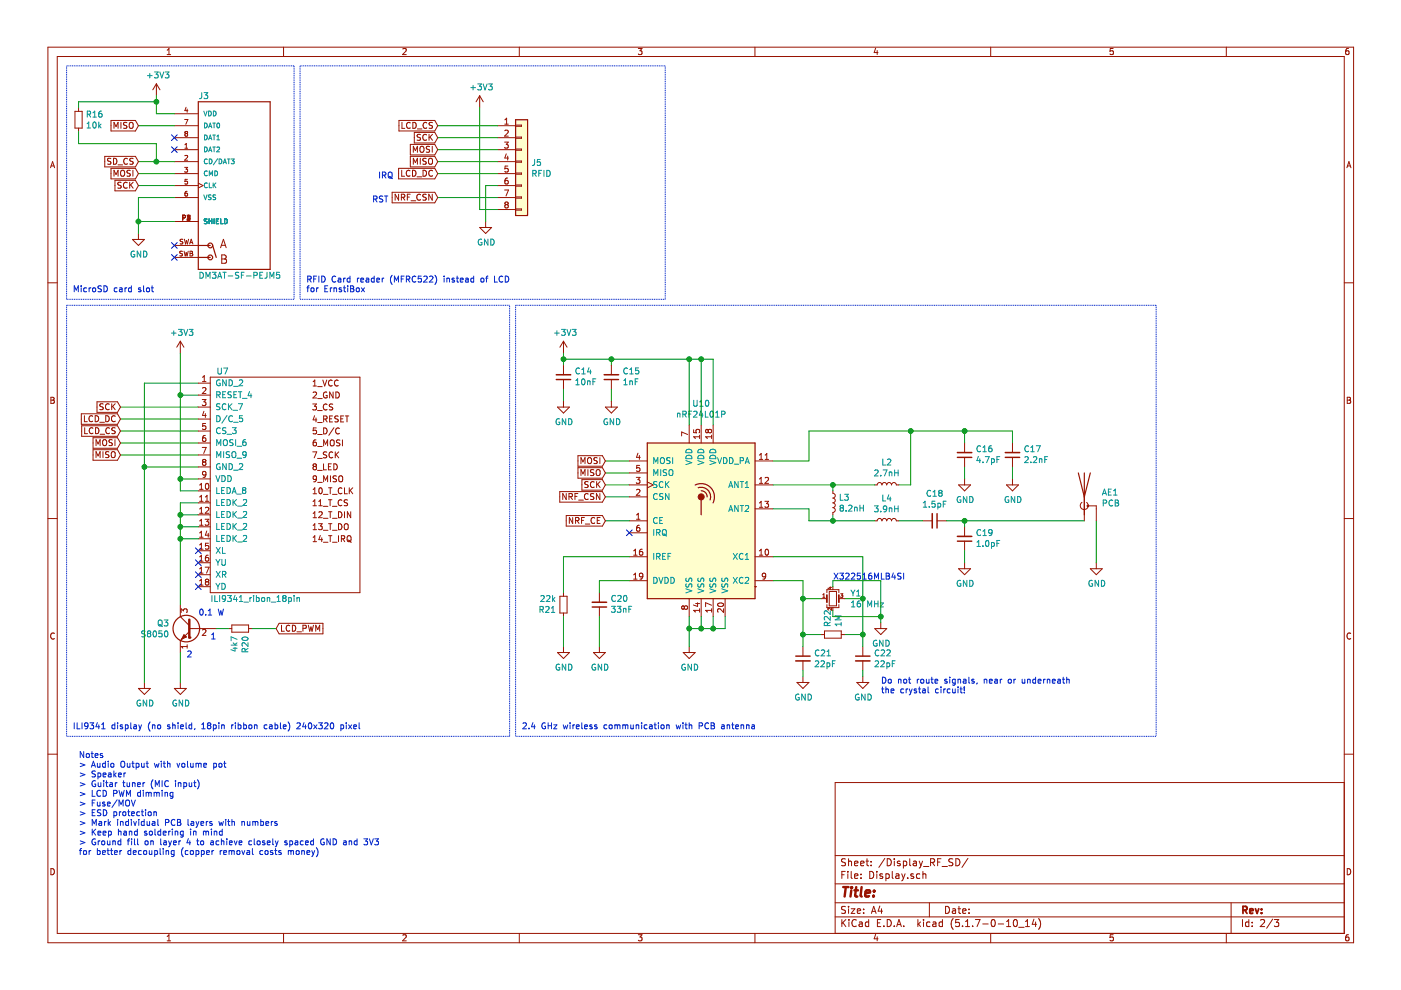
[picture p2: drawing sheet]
<svg xmlns="http://www.w3.org/2000/svg" width="297mm" height="210mm" viewBox="0 0 297 210" stroke-linecap="round" stroke-linejoin="round" font-family="sans-serif">
<path d="M.2 0h296.9v209.9h-296.9z" fill-rule="evenodd" fill="#fff" stroke="#fff" stroke-width=".21"/>
<g fill="none" stroke="#981200" stroke-width=".21">
<path d="M10.2 10h276.8v189.9h-276.8zM12.1 12h272.9v185.9h-272.9zM35.4 11.6h.8M35.4 10.6l.4-.3v1.3M60.1 10v2M85.4 10.4l.5-.1 .2 .3-.8 1h.8M110.1 10v2M135.3 10.3h.8l-.4 .5 .4 .1v.5l-.2 .2-.6-.2M160.1 10v2M185.6 10.2l-.3 .9h.9M186 10.7v.9M210 10v2"/>
<path d="M236 10.3h-.6l-.1 .6 .7-.1v.6l-.2 .2-.5-.2M260 10v2M285.9 10.3h-.4l-.1 .3-.1 .7 .2 .3 .5-.2-.1-.6h-.4l-.2 .2M10.7 35.6l.4-1.3 .5 1.3M10.8 35.2h.7M285.6 35.6l.4-1.3 .4 1.3M285.7 35.2h.6M10.2 60h1.9M285 60h2M10.8 84.2h.4l.3 .3-.3 .3 .3 .3-.2 .4h-.5zM10.8 84.8h.4M285.6 84.2h.5l.2 .3-.2 .3 .3 .3-.2 .4h-.6z"/>
<path d="M285.6 84.8h.5M10.2 109.9h1.9M285 109.9h2M11.5 134.3a.58 .58 0 0 0-.8 .5 .58 .58 0 0 0 .8 .6M38.2 135.8h.1M38.2 130.7l1.9 1.9M40.1 133.3h.7M40.1 133.9l-1.9 1.9M286.4 134.3a.58 .58 0 0 0-.8 .5 .58 .58 0 0 0 .8 .6M10.2 159.9h1.9M29.3 146h2.6l-1.3 1.2zM30.6 144.7v1.3"/>
<path d="M37 146h2.5l-1.3 1.2zM38.2 144.7v1.3M285 159.9h2M285 165.9h-107.9v32M10.8 184.2a.65 .65 0 0 1 .7 .6 .65 .65 0 0 1-.7 .7zM35.4 198.5l.4-.3v1.3M35.4 199.5h.8M60.1 197.9v2M85.4 198.3l.5-.1 .2 .3-.8 1h.8M110.1 197.9v2M135.3 198.2h.8l-.4 .5 .4 .1v.6l-.2 .1-.6-.1M160.1 197.9v2"/>
<path d="M177.1 194.4h107.9M177.1 191.4h107.9M177.1 187.4h107.9M177.1 181.4h107.9M178.5 185.5h.5M178.5 195v1.5M178.7 195.6l.6 .9M179.2 184.8h-.7v1.5M179.3 192.2h-.6l-.3 .2 .1 .4 .7 .3v.4l-.2 .2-.6-.1M179.3 182.1h-.6l-.3 .2 .1 .4 .7 .3v.4l-.2 .2-.6-.1M179.3 195l-.8 .8M179.8 184.8v.1"/>
<path d="M179.8 185.3v1M179.9 182.1v1.5M179.9 192.2v.1M179.9 192.7v1M179.9 182.7l.2-.1h.4v1M180 195v.1M180 195.5v1M180.5 192.7h.8l-.8 1h.8M180.5 184.8v1.3l.2 .2M181.2 185.8l.7-.2-.1-.3h-.4l-.2 .2 .1 .7h.5M181.2 183.1l.7-.2-.1-.3h-.4l-.2 .2 .1 .7h.5M181.5 195.1a.59 .59 0 0 0-.7 0 .59 .59 0 0 0-.2 .7 .56 .56 0 0 0 .3 .6 .56 .56 0 0 0 .6-.1"/>
<path d="M181.8 193.2l.7-.2-.1-.2-.4-.1-.2 .2v.7h.6M182.2 195.5h.6v1M182.5 183.1l.7-.2-.1-.3h-.4l-.2 .2 .1 .7h.5M182.6 186.1v.2M182.6 185.3v.2M182.8 195.8l-.5 .1-.2 .2 .2 .4 .5-.1M183.1 193.5v.2M183.1 192.8v.1M183.6 182.6h.6M183.8 182.1v1.3l.4 .2M184.2 195.5h-.5l-.2 .2v.6l.2 .2 .5-.1M184.2 195v1.5"/>
<path d="M184.4 184.8a.75 .75 0 0 1 .9 .7 .75 .75 0 0 1-.9 .8zM184.7 183.4v.2M184.7 182.6v.2M184.8 193.7l.4-1.5 .5 1.5M184.9 193.2h.7M185.6 198.1l-.3 .9h.9M185.9 184.8v.1M185.9 185.3v1M186 198.6v.9M186 195.7h.5M186.5 192.1l-.3 1.1h.9M186.7 195h-.7v1.5h.7"/>
<path d="M186.9 192.7v1M187.1 185.3h-.4l-.2 .2 .1 .2 .5 .1v.4h-.6M187.4 196.3v.2M187.6 182l-1.3 1.9M187.8 185.3h.4l.3 .2v.6l-.3 .2-.4-.1M187.8 185.3v1.5M188.1 195a.76 .76 0 0 1 .9 .7 .76 .76 0 0 1-.9 .8zM188.1 182.1a.76 .76 0 0 1 .9 .7 .76 .76 0 0 1-.9 .8zM189.2 184.8v1.3l.2 .2M189.6 196.3v.2M189.6 182.1v.1M189.6 182.6v1"/>
<path d="M190 185.3h.5l.1 1M190.1 196.5l.5-1.5 .5 1.5M190.2 196h.8M190.6 185.6l-.7 .3 .2 .4 .5-.1M190.8 182.6h-.3l-.3 .2 .1 .2 .5 .1v.4h-.6M191.2 185.3l.3 1M191.5 182.6h.5l.2 .3v.5l-.2 .2-.5-.1M191.5 186.3l-.3 .5M191.5 182.6v1.5M191.6 196.3v.2M191.9 185.3l-.4 1M192.5 186.1v.2"/>
<path d="M192.9 182.1v1.3l.2 .2M193.7 185.3h-.4l-.2 .2 .1 .2 .5 .1v.4h-.6M193.7 182.6h.5l.1 1M194.3 182.9l-.7 .3 .2 .4 .5-.1M194.6 195v1.5M194.7 195.9l.5 .6M194.9 182.6l.3 1M195 185.3h-.4l-.3 .2 .1 .6 .2 .2 .4-.1M195.2 195.5l-.6 .5M195.2 183.6l-.3 .5M195.6 182.6l-.4 1M195.7 185.4l.2-.1h.3l.1 1"/>
<path d="M195.7 184.8v1.5M195.8 195v.1M195.8 195.5v1M195.8 183.7h1.1M197 191.4v3M197.2 195.5h-.5l-.2 .2v.6l.2 .2 .5-.1M197.3 182.9l.7-.1 .2-.2-.1-.4-.2-.1h-.6v1.5M197.7 182.9l.5 .7M197.8 195.5h.6v1M198.4 195.8l-.7 .3 .3 .4 .4-.1M198.8 182.8h.5M199.5 182.1h-.7v1.5"/>
<path d="M199.7 183.7h1.2M199.8 195.5h-.4l-.3 .2 .1 .6 .2 .2 .4-.1M199.8 195v1.5M200.5 192.2a.75 .75 0 0 1 .8 .7 .75 .75 0 0 1-.8 .8zM202 192.8h.5l.1 .9M202 182.1h-.6l-.2 .2v.3l.7 .4v.4l-.2 .2-.5-.1M202.1 194.8a1.71 1.71 0 0 0 0 2.2M202.6 193l-.5 .1-.2 .2 .2 .4 .5-.1M202.7 182.1a.76 .76 0 0 1 .8 .7 .76 .76 0 0 1-.8 .8zM203.1 192.7h.6M203.3 192.2v1.3l.4 .2M203.4 195h-.7l-.1 .7 .7-.1 .1 .2v.5l-.2 .2-.6-.2"/>
<path d="M204.1 196.3v.2M204.1 193.2l.7-.2-.1-.2-.4-.1-.2 .2 .1 .7h.5M204.7 196.5h.9M204.7 195.4l.4-.4v1.5M205.2 182l-1.2 1.9M205.4 193.5v.2M205.4 192.8v.1M206.2 196.3v.2M206.8 195h1l-.7 1.5M208.4 195.9h1.1M210 197.9v2M210.3 195h.2a.8 .8 0 0 1 .5 .7 .8 .8 0 0 1-.5 .8 1 1 0 0 1-.2-1.5z"/>
<path d="M211.6 195.9h1.2M213.4 196.5h.9M213.4 195.4l.5-.4v1.5M215.1 195h.1a.8 .8 0 0 1 .5 .7 .8 .8 0 0 1-.5 .8 .97 .97 0 0 1-.1-1.5zM216 196.6h1.1M217.4 196.5h.9M217.4 195.4l.4-.4v1.5M219.2 194.9l-.3 1.1h.9M219.6 195.5v1M220.2 194.8a1.71 1.71 0 0 1 0 2.2M236 198.2h-.6l-.1 .6 .7-.1v.7l-.2 .1-.5-.1M260 197.9v2"/>
<path d="M261 191.4v6.5M263.4 195v1.5M264.8 195.5h-.5l-.2 .2 .1 .7h.6M264.8 195v1.5M265.5 196.3v.2M265.5 195.5v.2M267.3 195.1l.5-.1 .3 .4-.9 1.1h.9M269.8 194.9l-1.2 1.9M270.2 195h.9l-.5 .5 .4 .2v.6l-.2 .2-.6-.2M285.6 184.2a.65 .65 0 0 1 .8 .6 .65 .65 0 0 1-.8 .7zM285.9 198.2h-.4l-.1 .3-.1 .7 .2 .3 .5-.1-.1-.7h-.4l-.2 .2"/>
</g>
<path d="M263.5 193l.7-.1 .2-.2-.1-.4-.2-.1h-.6v1.5M263.9 193l.5 .7M265 193.2l.7-.2-.1-.2-.4-.1-.2 .2v.7h.6M266.2 192.7l.3 1 .4-1M267.5 193.5v.2M267.5 192.8v.1" fill="none" stroke="#981200" stroke-width=".38"/>
<g fill="none" stroke="#981200" stroke-width=".51">
<path d="M40.1 131.4v3.8M178.8 188.1h1.1M179.3 188.1l-.2 2M180.5 188.8l-.2 1.3M180.6 188.1l-.1 .2M180.6 188.1l.1 .1-.2 .1M181.2 188.8h.7M181.5 188.1l-.2 1.7 .1 .2 .4 .1M182.7 188.1l-.2 1.7 .2 .3M183.5 189.4l1-.2-.1-.4h-.6l-.3 .2v1h.8M185.2 189.9v.2M185.3 188.8l.1 .1-.1 .1"/>
<path d="M185.3 188.8v.2"/>
</g>
<path d="M29.8 148.5a.59 .59 0 0 0-.8 .6 .59 .59 0 0 0 .8 .5v-.4h-.2M31.1 148.4v1.3l-.7-1.3v1.3M31.7 148.4a.64 .64 0 0 1 .7 .7 .64 .64 0 0 1-.7 .6zM37.4 148.5a.59 .59 0 0 0-.7 .6 .59 .59 0 0 0 .7 .5v-.4h-.2M38.7 148.4v1.3l-.7-1.3v1.3M39.3 148.4a.64 .64 0 0 1 .7 .7 .64 .64 0 0 1-.7 .6z" fill="none" stroke="#009596" stroke-width=".21"/>
<circle cx="39.5" cy="133.3" r="2.82" fill="none" stroke="#981200" stroke-width=".25"/>
<circle cx="40.1" cy="135.2" r=".25" fill="#981200"/>
<g fill="#981200" stroke="#981200" stroke-width=".21">
<path d="M39 134.5l.5 .6-1 .5z" fill-rule="evenodd"/>
<circle cx="230.7" cy="107.3" r=".18"/>
<circle cx="148.7" cy="105.4" r=".63"/>
</g>
<g fill="none" stroke="#981200" stroke-width=".21">
<path d="M33.2 17.8l-.8 1.2M33.2 17.8v2.5M33.2 17.8l.7 1.2M15.9 23.6h1.5v3.6h-1.5zM16.7 22.8v.8M16.7 27.2v.7M22.2 33.2h6.5l.6 1.1-.6 1.1h-6.5zM23.5 33.6h-.5l-.1 .1v.4l.5 .2 .1 .3-.2 .2h-.5M23.5 35.7h5.2l.6 1.1-.6 1.1h-5.2zM23.5 25.5h5.2l.6 1.2-.6 1.1h-5.2zM24.1 33.6a.64 .64 0 0 1 .7 .6 .64 .64 0 0 1-.7 .6zM24.2 27.2v-1.3l.4 1 .4-1v1.3"/>
<path d="M24.2 37.4v-1.3l.4 .9 .4-.9v1.3M24.4 38.2h4.3l.6 1.1-.6 1.2h-4.3zM25 35h1M25.6 36.3l.3-.2 .3 .1a.78 .78 0 0 1-.1 1.2l-.5-.2zM25.6 25.9v1.3M25.7 38.7l-.5-.1-.2 .3 .1 .3 .5 .2v.4l-.6 .1M26.9 26l-.5-.1-.2 .2v.3l.6 .3 .1 .3-.2 .2h-.5M27 38.8a.56 .56 0 0 0-.8 .5 .56 .56 0 0 0 .8 .5M27 33.7a.56 .56 0 0 0-.8 .5 .56 .56 0 0 0 .8 .5M27.4 26.1l.3-.2a.44 .44 0 0 1 .5 .5v.6l-.5 .2-.3-.2zM27.5 38.6v1.3M27.6 36.2l-.5-.1-.1 .1v.5l.6 .2v.2l-.2 .3-.5-.1"/>
<path d="M27.7 39.2l.5 .7M28.2 36.1v1.3M28.2 33.6h-.5l-.2 .2 .1 .3 .6 .2v.4l-.7 .1M28.2 38.6l-.7 .8M37 26.7h5M37 29.2h5M37 31.7h5M37 34.3h5M37 36.8h5M37 39.3h5M37 24.1h5M39.1 35.5h.7l-.3 .4 .3 .1-.1 .4h-.6"/>
<path d="M39.1 25.3h.7l-.4 1.1M39.2 31.4h.6M39.2 30.7l.3-.3v1M39.2 33h.4l.2 .2-.7 .8h.7M39.4 28.3l-.2 .2 .2 .4 .4-.2-.2-.4M39.4 28.3l-.2-.2 .2-.2 .4 .2-.2 .2M39.4 28.3h.2M39.5 22.7l-.3 .8h.6M39.7 23.1v.7M39.7 38h-.5v.5h.5v.4h-.5M42 38.8l1.1 .5-1.1 .6M84.5 35.7h7.7l.6 1.1-.6 1.1h-7.7z"/>
<path d="M84.6 25.5h7.6l.6 1.2-.6 1.1h-7.6zM85.2 36.1v1.3h.6M85.2 25.9v1.3h.6M86.9 36.2a.58 .58 0 0 0-.8 .5 .58 .58 0 0 0 .8 .6v-.1M87 26.1a.56 .56 0 0 0-.8 .5 .56 .56 0 0 0 .8 .5M87 30.6h5.2l.6 1.1-.6 1.1h-5.2zM87 33.2h5.2l.6 1.1-.6 1.1h-5.2zM87.5 36.1a.64 .64 0 0 1 .7 .6 .64 .64 0 0 1-.7 .7zM87.5 25.9a.64 .64 0 0 1 .7 .7 .64 .64 0 0 1-.7 .6zM87.6 32.3v-1.3l.5 .9 .4-.9v1.3M87.6 34.8v-1.2l.5 .9 .4-.9v1.2M87.8 28.1h4.4l.6 1.1-.6 1.1h-4.4z"/>
<path d="M88.4 37.5h1M88.5 27.3h1M89.1 31.2l.2-.2 .4 .1a.78 .78 0 0 1-.1 1.2l-.5-.2zM89.1 33.6v1.2M89.2 28.6l-.5-.1-.3 .2 .1 .3 .6 .3v.3l-.7 .1M89.7 36.1a.64 .64 0 0 1 .7 .6 .64 .64 0 0 1-.7 .7zM90.4 33.6h-.5l-.2 .1v.3l.5 .3 .2 .3-.3 .2h-.5M90.4 28.6a.56 .56 0 0 0-.8 .5 .56 .56 0 0 0 .8 .5M90.5 26.1a.56 .56 0 0 0-.8 .5 .56 .56 0 0 0 .8 .5M90.9 33.7l.3-.1a.44 .44 0 0 1 .5 .4l-.1 .7-.4 .1-.3-.1zM91 28.5v1.3M91.1 31.1l-.5-.1-.2 .1 .1 .5 .5 .2 .1 .3-.2 .2-.5-.1"/>
<path d="M91.2 29l.5 .8M91.6 31v1.3M91.7 26l-.5-.1-.2 .3 .1 .3 .5 .2v.4l-.6 .1M91.7 28.5l-.7 .7M91.7 36.2a.56 .56 0 0 0-.8 .5 .56 .56 0 0 0 .8 .5M101.7 20.3l-.8 1.3M101.7 20.3v2.5M101.7 20.3l.8 1.3M105.5 26.7h3.8M105.5 29.2h3.8M105.5 31.7h3.8M105.5 34.3h3.8"/>
<path d="M105.5 36.8h3.8M105.5 39.3h3.8M107 30.1h.8l-.5 .5 .4 .1 .1 .5-.3 .2-.5-.1M107 26.3h.8M107 25.4l.4-.3v1.2M107 27.7l.5-.1 .3 .3-.8 1h.8M107.3 32.6l-.3 .9h.8M107.6 37.7h-.2a.79 .79 0 0 0-.1 1.3h.3l.2-.5-.3-.3h-.2l-.3 .3M107.6 33.1v.8M107.7 35.2h-.6l-.1 .6 .5-.1 .3 .2v.4l-.3 .2-.5-.1M109.3 26.5h1.3v.3h-1.3zM109.3 29.1h1.3v.2h-1.3z"/>
<path d="M109.3 31.6h1.3v.3h-1.3zM109.3 34.1h1.3v.3h-1.3zM109.3 36.7h1.3v.2h-1.3zM109.3 39.2h1.3v.3h-1.3zM28.1 50.8h2.5l-1.3 1.2zM29.3 49.5v1.3M37 41.9h5M37 47h5M37 52h5M37 54.6h5M38.7 53.3h-.5a.42 .42 0 0 0 .4 .6v.3h-.5M38.7 46.2l.5-.1 .1-.4-.6-.1v1.1"/>
<path d="M38.8 50.8h-.6a.42 .42 0 0 0 .5 .5v.4h-.5M39 53.3l.3 1 .2-.8 .2 .8 .2-1M39.1 50.7l.3 1 .1-.7 .2 .7 .3-1M39.7 45.6h.6l-.3 .4 .3 .2-.2 .5M39.7 46.6l.1 .1M39.7 40.6a.4 .4 0 0 0-.5 .4l.1 .5h.4v-.5l-.3-.1-.2 .2M39.7 45.9l.3-.3v1.1M39.9 45.6l-.2 .1M40 45.6l-.3 .7h.6M40.1 45.6l.2 .2-.1 .3-.5 .6h.6M40.2 46v.7M40.2 51.7l.3-1 .4 1"/>
<path d="M40.3 53.3l.5 .1-.2 .3 .2 .1 .1 .3-.2 .2h-.4zM40.3 53.7h.3M40.3 51.4h.5M46.8 52.5l.6-1.8 .6 1.8M46.9 52h.9M47 54h.6l.3 .2 .1 .4-.4 .3 .4 .3-.1 .5-.9 .1zM47 54.9h.6M83.1 40.8h9.1l.6 1.1-.6 1.1h-9.1zM84.5 41.2v1.2l-.7-1.2v1.2M85.1 41.8l.7-.1v-.4l-.7-.1v1.2M85.4 41.8l.4 .6M86.4 41.8h.4"/>
<path d="M87 41.2h-.6v1.2M87.2 42.6h.9M89.2 41.3a.56 .56 0 0 0-.8 .5 .56 .56 0 0 0 .8 .5M90.4 41.3l-.5-.1-.2 .1v.4l.5 .2 .2 .3-.3 .2h-.5M91.6 41.2v1.2l-.7-1.2v1.2M101.7 48.2h2.5l-1.2 1.3zM103 47v1.2M105.5 41.9h3.8M105.5 44.4h3.8M107 40.3h.8l-.5 1.3M107.3 43.4l-.3-.3 .3-.3h.2l.3 .3-.3 .3M107.3 43.4l-.3 .2v.3l.3 .2 .3-.1 .2-.1v-.3l-.3-.2"/>
<path d="M107.3 43.4h.2M109.3 41.8h1.3v.2h-1.3zM109.3 44.3h1.3v.3h-1.3zM38.2 72.3v2.6M38.2 72.3l-.7 1.3M38.2 72.3l.8 1.3M42.9 80l.4-.4v1.3M44.6 80h31.7v45.7h-31.7zM119.5 72.3v2.6M119.5 77.4v2.1M119.5 72.3l-.8 1.3M119.5 72.3l.7 1.3"/>
<path d="M129.6 77.4v2.1M17.2 87.7h7.7l.6 1.1-.6 1.2h-7.7zM17.3 90.3h7.6l.6 1.1-.6 1.1h-7.6zM17.9 88.1v1.3h.6M18 90.7v1.2h.6M19.7 88.3a.58 .58 0 0 0-.8 .5 .58 .58 0 0 0 .7 .6l.1-.1M19.7 90.8a.56 .56 0 0 0-.8 .5 .56 .56 0 0 0 .8 .5M19.7 92.8h5.2l.6 1.1-.6 1.1h-5.2zM19.7 95.3h5.2l.6 1.2-.6 1.1h-5.2zM20.2 88.1a.64 .64 0 0 1 .7 .7 .64 .64 0 0 1-.7 .6zM20.3 90.7a.64 .64 0 0 1 .7 .6 .64 .64 0 0 1-.7 .6zM20.4 94.5v-1.3l.4 .9 .4-.9v1.3"/>
<path d="M20.4 97v-1.2l.4 .9 .4-.9v1.2M20.6 85.2h4.3l.6 1.1-.6 1.1h-4.3zM21.1 89.5h1M21.2 92.1h1M21.8 93.4l.3-.2 .3 .1a.78 .78 0 0 1-.1 1.2l-.5-.2zM21.8 95.8v1.2M21.9 85.7l-.5-.1-.3 .3 .2 .3 .5 .2v.3l-.7 .1M22.4 88.1a.64 .64 0 0 1 .8 .7 .64 .64 0 0 1-.8 .6zM23.1 95.8h-.5l-.2 .1v.3l.6 .3 .1 .3-.2 .2h-.5M23.2 85.7a.56 .56 0 0 0-.8 .5 .56 .56 0 0 0 .8 .5M23.2 90.8a.56 .56 0 0 0-.8 .5 .56 .56 0 0 0 .8 .5M23.6 95.9l.3-.1a.44 .44 0 0 1 .5 .4v.6l-.5 .2-.3-.2z"/>
<path d="M23.7 85.6v1.3M23.8 93.3l-.5-.1-.1 .1v.5l.6 .2v.3l-.2 .2-.5-.1M23.9 86.2l.5 .7M24.4 93.2v1.3M24.4 88.3a.56 .56 0 0 0-.8 .5 .56 .56 0 0 0 .8 .5M24.4 90.8l-.5-.1-.2 .2 .1 .3 .6 .3v.3l-.7 .1M24.4 85.6l-.7 .7M42 86.3h2.6M42 88.8h2.6M42 81.2h2.6M42 83.8h2.6M42 91.4h2.6"/>
<path d="M42 93.9h2.6M42 96.5h2.6M42 99h2.6M42.9 84.7h.8l-.5 .5 .4 .1 .1 .5-.3 .2-.5-.1M42.9 94.9h.8l-.5 1.2M42.9 82.3l.5-.1 .3 .3-.8 .9h.8M42.9 80.9h.8M43.2 98l-.3-.3 .3-.3h.2l.3 .3-.3 .3M43.2 98l-.3 .2v.2l.3 .3 .3-.1 .2-.2v-.2l-.3-.2M43.2 98h.2M43.2 87.2l-.3 .9h.8M43.5 92.3h-.2a.79 .79 0 0 0-.1 1.3l.3-.1 .2-.4-.3-.3h-.2l-.3 .3"/>
<path d="M43.5 87.7v.8M43.6 89.8h-.6l-.1 .6 .5-.1 .3 .2v.3l-.3 .3-.5-.2M66.3 85.7h.8l-.4 .4 .3 .2v.5l-.2 .1-.5-.1M66.3 95.8h.8l-.5 1.3M66.4 80.9l.3-.3v1.2M66.4 81.8h.7M66.4 83.2l.5-.1 .2 .4-.8 .9h.8M66.6 98.9l-.2-.3 .2-.3 .4 .2v.3l-.2 .1M66.6 98.9l-.2 .2v.3l.2 .2h.4l.1-.2-.1-.4-.2-.1M66.6 98.9h.2M66.7 88.1l-.3 .9h.8M67 93.3h-.4l-.2 .5 .1 .7h.5v-.7l-.4-.1-.2 .3"/>
<path d="M67 88.6v.9M67 90.7h-.6v.6l.5-.1 .2 .3v.3l-.2 .2-.5-.1M67.3 87h1M67.3 97.2h1M67.3 99.7h1M67.4 82h.9M67.4 84.5h.9M67.4 89.6h.9M67.4 92.1h.9M67.4 94.7h.9M68.4 80.6l.4 1.2 .5-1.2M68.6 98.3v1.3h.6"/>
<path d="M68.6 88.8h.6l.2-.2-.1-.3-.7-.1v1.3M68.6 90.7a.64 .64 0 0 1 .8 .7 .64 .64 0 0 1-.8 .6zM68.6 94.5v-1.2l.4 .9 .5-.9v1.2M68.9 88.8l.5 .7M69.3 83.2a.59 .59 0 0 0-.7 .6 .59 .59 0 0 0 .7 .5l.1-.5h-.3M69.3 95.9l-.5-.1-.2 .1v.4l.6 .2 .1 .3-.3 .3-.5-.1M69.3 85.8a.56 .56 0 0 0-.8 .5 .56 .56 0 0 0 .8 .5M69.6 99h.5M69.9 88.8h.4M70.1 93.4l.2-.1a.45 .45 0 0 1 .6 .4l-.1 .7-.5 .1-.2-.1zM70.2 98.3h-.6v1.3h.6M70.4 80.7a.56 .56 0 0 0-.8 .5 .56 .56 0 0 0 .8 .5"/>
<path d="M70.5 88.2h-.6v1.3h.6M70.5 85.7h-.4l-.2 .1v.3l.5 .3 .1 .3-.2 .2h-.5M70.5 95.9a.56 .56 0 0 0-.7 .1 .56 .56 0 0 0 0 .8l.4 .3 .3-.2M70.6 83.1v1.3l-.7-1.3v1.3M70.8 98.3a.64 .64 0 0 1 .7 .7 .64 .64 0 0 1-.7 .6zM70.8 90.7l-1.1 1.6M71.1 95.8v1.3M71.2 83.1a.64 .64 0 0 1 .8 .6 .64 .64 0 0 1-.8 .7zM71.3 96.4l.5 .7M71.7 80.7a.56 .56 0 0 0-.8 .5 .56 .56 0 0 0 .8 .5M71.7 88.3l-.5-.1-.2 .1v.4l.6 .2 .1 .3-.2 .3-.5-.1M71.8 95.8l-.7 .7"/>
<path d="M71.9 90.9a.56 .56 0 0 0-.7 .5 .56 .56 0 0 0 .7 .5M72.1 93.3h-.5l-.2 .1v.3l.5 .3 .2 .3-.3 .2h-.5M72.3 88.8h.4M72.6 93.3v1.2M72.9 88.2h-.6v1.3h.6M73.2 88.2h.8M73.6 88.2v1.3M118.2 86.3h2.5l-1.2 1.3zM119.5 80.5v2M119.5 85v1.3M122.5 99.2h5.2l.7 1.1-.7 1.1h-5.2zM122.5 96.6h5.2l.7 1.1-.7 1.2h-5.2z"/>
<path d="M123.2 98.3v-1.3l.4 .9 .4-.9v1.3M124.6 97.2l.3-.2 .3 .1a.78 .78 0 0 1-.1 1.2l-.5-.2zM124.6 99.6v1.2M125.9 99.6h-.5l-.2 .1v.3l.6 .3 .1 .3-.2 .2h-.5M126.4 99.7l.3-.1a.44 .44 0 0 1 .5 .4v.7l-.5 .1-.3-.1zM126.6 97.1l-.5-.1-.1 .2v.4l.6 .2v.3l-.2 .2-.5-.1M127.2 97v1.3M128.4 86.3h2.5l-1.3 1.3zM129.6 80.5v2M129.6 85v1.3M133.4 97.7h3.8M135.3 96.1l-.3 .9h.7"/>
<path d="M135.6 96.6v.8M135.6 98.7h-.6v.6l.4-.1 .3 .2v.3l-.3 .2-.4-.1M145.8 92.1l-1.3-.5v.8M146.1 90.1v3.8M147.1 91.1v.6l.6 .1-.2-.5 .3-.3h.3l.2 .3-.1 .5M148.3 92.3v.7M148.3 92.6h-1.2l.3 .4M148.7 90.1v3.8M150.2 91.3l-.3-.3-.3 .3 .1 .4h.3l.2-.2M150.2 91.3l.2-.3h.2l.3 .3-.1 .3-.2 .2-.3-.1-.1-.2M150.2 91.3v.2M150.9 92.6h-1.3l.4 .4"/>
<path d="M150.9 92.3v.7M151.2 90.1v3.8M160.1 97.7h3.8M161 97.4h.7M161 96.5l.4-.4v1.3M162.2 97.4h.8M162.2 96.5l.4-.4v1.3M204.5 93.9v2.1M204.5 97v2M214.7 93.9v2.1M214.7 97v2M42 114.2h2.6"/>
<path d="M42 104.1h2.6M42 106.6h2.6M42 109.2h2.6M42 111.7h2.6M42 116.8h2.6M42 119.3h2.6M42 101.5h2.6M42.3 103.8h.8M42.3 102.8l.4-.3v1.3M42.3 105.4l.4-.4v1.3M42.3 107.9l.4-.3v1.2M42.3 110.5l.4-.4v1.3"/>
<path d="M42.3 113l.4-.4v1.3M42.3 115.5l.4-.3v1.2M42.3 118.1l.4-.4v1.3M42.3 106.3h.8M42.3 108.8h.8M42.3 111.4h.8M42.3 113.9h.8M42.3 116.4h.8M42.3 119h.8M43.5 110.1h.8l-.5 .5 .4 .1 .1 .4-.3 .3-.5-.2M43.5 105.4l.4-.4v1.3M43.5 107.7l.5-.1 .3 .3-.8 .9h.8"/>
<path d="M43.5 106.3h.8M43.7 100.5l-.3 .2h-.3l-.2-.2 .1-.4 .4-.2 .3 .3-.2 .9-.4 .1M43.7 102.6l.1-.1a.67 .67 0 0 1 .5 .6 .67 .67 0 0 1-.5 .7l-.3-.5zM43.8 112.6l-.3 .9h.8M44.1 117.7l-.4 .1-.2 .5 .1 .6h.5l.2-.1-.2-.5-.3-.1-.3 .2M44.1 113.1v.8M44.2 115.2h-.6l-.1 .6 .5-.1 .3 .2v.3l-.3 .2-.5-.1M66.4 107.2h.7M66.4 106.3l.3-.3v1.2M66.4 104.7h.7M66.4 103.8l.3-.4v1.3M66.4 108.9l.3-.4v1.3"/>
<path d="M66.4 111.4l.3-.4v1.3M66.4 113.9l.3-.3v1.2M66.4 109.8h.7M66.4 112.3h.7M66.4 114.8h.7M67.1 101.4l-.2 .3-.4-.1-.1-.6 .5-.1 .2 .2-.1 .7-.1 .3-.4 .1M67.4 102.3h.9M67.5 111h.8l-.4 .5 .4 .1-.1 .7h-.5l-.2-.1M67.6 107.2h.7M67.6 106.3l.3-.3v1.2M67.6 108.6l.5-.1 .2 .4-.8 .9h.8M67.7 103.5l.2-.1a.69 .69 0 0 1 .4 .7 .69 .69 0 0 1-.4 .6l-.3-.5z"/>
<path d="M67.9 113.5l-.3 .9h.8M68.2 114v.8M68.5 107.4h1M68.6 104.8h.9M68.6 109.9h.9M68.6 112.4h.9M68.6 115h.9M68.6 102.2v-1.3l.4 .9 .5-.9v1.3M69.6 106h.8M69.7 103.4h.7M69.7 108.5h.7M69.7 111h.7"/>
<path d="M69.7 113.6h.7M70 106v1.2M70 103.4v1.3M70 108.5v1.3M70 111v1.3M70 113.6v1.2M70.1 100.9v1.3M70.5 107.4h.9M70.5 104.8h1M70.5 109.9h1M70.5 112.4h1M70.5 115h1"/>
<path d="M71.3 101l-.4-.1-.3 .2 .1 .3 .6 .3v.3l-.7 .1M71.8 108.5a.64 .64 0 0 1 .7 .6 .64 .64 0 0 1-.7 .7zM71.8 111a.64 .64 0 0 1 .7 .7 .64 .64 0 0 1-.7 .6zM71.8 113.6v1.2M71.9 101.1l.2-.2a.44 .44 0 0 1 .6 .4l-.1 .7-.5 .2-.2-.2zM72.4 114.2h.6v-.5l-.6-.1v1.2M72.5 106.1a.56 .56 0 0 0-.8 .5 .56 .56 0 0 0 .8 .5M72.5 103.5a.56 .56 0 0 0-.7 .1 .56 .56 0 0 0 0 .8l.3 .3 .4-.1M72.7 114.2l.4 .6M73 103.4v1.3h.6M73 108.5v1.3M73 111.2l.3-.2a.44 .44 0 0 1 .5 .5v.6l-.5 .2-.3-.2z"/>
<path d="M73.6 113.8l.3-.2a.45 .45 0 0 1 .5 .4v.7l-.5 .1-.3-.1zM73.7 106h-.5l-.2 .1v.3l.6 .3 .1 .3-.3 .2h-.4M73.8 114.5l.5 .3M74.1 103.4v1.3M74.3 104l.5 .7M74.3 114.8l.2 .2M74.4 108.5v1.3l-.8-1.3v1.3M74.8 103.4l-.7 .8M118.7 104.2h9l.7 1.2-.7 1.1h-9zM120.1 109.3h7.6l.7 1.1-.7 1.1h-7.6zM120.1 104.6v1.3l-.8-1.3v1.3M120.6 105.3l.7-.1v-.4l-.7-.2v1.3"/>
<path d="M120.9 105.3l.5 .6M121.4 109.7v1.3l-.7-1.3v1.3M121.9 105.2h.4M122 110.4l.6-.1 .2-.2-.1-.3-.7-.1v1.3M122.3 110.4l.5 .6M122.5 104.6h-.6v1.3M122.7 106h1M123.2 100.8v-1.2l.4 .9 .4-.9v1.2M123.3 110.3h.4M123.4 101.7h4.3l.7 1.1-.7 1.1h-4.3zM123.9 109.7h-.6v1.3M124.1 111.1h1"/>
<path d="M124.7 104.8a.56 .56 0 0 0-.8 .5 .56 .56 0 0 0 .8 .5M124.7 102.2l-.5-.1-.2 .3 .1 .3 .5 .2v.3l-.6 .1M125.9 104.7l-.5-.1-.2 .2v.3l.6 .3 .1 .3-.2 .2h-.5M126 102.2a.56 .56 0 0 0-.8 .5 .56 .56 0 0 0 .8 .5M126.1 109.8a.58 .58 0 0 0-.8 .5 .58 .58 0 0 0 .7 .6h.1M126.5 102.1v1.3M126.6 110.3h.5M126.7 102.7l.5 .7M127.2 104.6v1.3l-.8-1.3v1.3M127.2 109.7h-.6v1.3h.6M127.2 102.1l-.7 .7M133.4 102.8h3.8"/>
<path d="M133.4 110.4h3.8M133.4 118h3.8M133.4 105.4h3.8M133.4 100.3h3.8M133.4 113h3.8M134.3 117.7h.8M134.3 116.8l.4-.4v1.3M134.9 101.2h.8l-.4 .5 .3 .1 .1 .5-.3 .2-.5-.1M135 103.9l.4-.1 .3 .3-.8 .9h.8M135 110.1h.7M135 109.2l.3-.4v1.3M135.6 111.4h-.3a.79 .79 0 0 0-.1 1.2h.4l.1-.5-.3-.3h-.2l-.2 .3"/>
<path d="M136.2 116.4l-.5 .2-.1 .4v.6l.6 .1 .1-.2-.1-.5-.4-.1-.2 .3M137.2 102.2l1.3 .6-1.3 .6M160.1 102.8h3.8M160.1 118h3.8M160.1 107.9h3.8M161 102.5h.7M161 107.6h.7M161 117.7h.7M161 101.6l.4-.4v1.3M161 106.6l.4-.3v1.3M161 116.8l.4-.4v1.3M162.2 106.3h.8l-.5 .5 .4 .1 .1 .4-.3 .3-.5-.2"/>
<path d="M162.2 101.3l.5-.1 .3 .4-.8 .9h.8M162.3 116.6l.2-.2a.67 .67 0 0 1 .5 .7 .67 .67 0 0 1-.5 .6l-.3-.5zM176.6 104.1v.5a.51 .51 0 0 1 .5 .5 .51 .51 0 0 1-.5 .5 .51 .51 0 0 1 .5 .5 .51 .51 0 0 1-.5 .5 .51 .51 0 0 1 .5 .5 .51 .51 0 0 1-.5 .5 .51 .51 0 0 1 .5 .5 .51 .51 0 0 1-.5 .6v.5M185.5 110.4h.5a.51 .51 0 0 1 .5-.5 .51 .51 0 0 1 .5 .5 .51 .51 0 0 1 .5-.5 .51 .51 0 0 1 .5 .5 .51 .51 0 0 1 .5-.5 .51 .51 0 0 1 .5 .5 .51 .51 0 0 1 .5-.5 .51 .51 0 0 1 .5 .5h.5M185.5 102.8h.5a.51 .51 0 0 1 .5-.5 .51 .51 0 0 1 .5 .5 .51 .51 0 0 1 .5-.5 .51 .51 0 0 1 .5 .5 .51 .51 0 0 1 .5-.5 .51 .51 0 0 1 .5 .5 .51 .51 0 0 1 .5-.5 .51 .51 0 0 1 .5 .5h.5M195.6 110.4h2.1M198.7 110.4h2M203.2 102.8h2.6l-1.3 1.3zM204.5 101.5v1.3M204.5 111.7v2M204.5 114.7v2.1M204.5 119.3v1.3"/>
<path d="M213.4 102.8h2.5l-1.2 1.3zM214.7 101.5v1.3M229.4 106.5a.84 .84 0 0 0-.2 1.2 .84 .84 0 0 0 1.3 .1 .84 .84 0 0 0-.1-1.3M229.9 105.4v5M230.7 107.3h1.7v3.1M232.4 119.3v1.3M38.2 128.2v2.5M38.2 135.8v2.6M38.4 129.9v-.8l.5 .4 .1-.3 .5-.1 .2 .2-.1 .6M39.7 136.7v.7M39.7 137.1h-1.3l.4 .3M40.8 133.3h5"/>
<path d="M42 121.9h2.6M42 124.4h2.6M42.3 120.6l.4-.3v1.2M42.3 123.1l.4-.3v1.3M42.3 121.5h.8M42.3 124.1h.8M42.9 133.6l.5-.1 .3 .3-.8 .9h.8M43.5 120.3h.8l-.5 1.2M43.8 123.3l-.3-.2 .3-.3h.2l.3 .2-.3 .3M43.8 123.3l-.3 .3 .1 .3 .2 .2 .3-.1 .2-.2v-.2l-.3-.3M43.8 123.3h.2M48.4 133.3h.7"/>
<path d="M49.1 132.5h3.6v1.5h-3.6zM52.7 133.3h.8M59.2 132.2h9.3v2.2h-9.3l-.7-1.1zM59.7 132.6v1.2h.6M61.4 132.7a.55 .55 0 0 0-.7 .1 .55 .55 0 0 0 0 .7l.4 .3 .3-.1M62 132.6a.64 .64 0 0 1 .7 .6 .64 .64 0 0 1-.7 .6zM63 134h.9M64.2 133.2h.6l.2-.2-.1-.3-.7-.1v1.2M65.4 132.6l.3 1.2 .2-.9 .3 .9 .3-1.2M66.9 133.8v-1.2l.5 .9 .4-.9v1.2M118.2 138.4h2.5l-1.2 1.2zM118.7 126.4h1.5v3.6h-1.5z"/>
<path d="M119.5 125.7v.7M119.5 130v.7M119.5 137.1v1.3M125.8 138.4h2.6l-1.3 1.2zM127.1 125.7v2M127.1 128.7v2M127.1 137.1v1.3M133.4 123.1h3.8M134.3 122.8h.8M134.3 121.9l.4-.4v1.3M136.3 122.1l-.3 .2h-.3l-.1-.7 .4-.1 .3 .3-.1 .7-.2 .2-.3 .1M144.9 138.4h2.5l-1.3 1.2z"/>
<path d="M145.1 128.7l-.3-.2-.3 .2v.2l.3 .3 .3-.3M145.1 128.7l.2-.2h.3l.2 .2-.1 .4-.1 .1h-.3l-.2-.3M145.1 128.7v.2M146.1 126.9v3.8M146.1 137.1v1.3M147.5 128h.8M147.9 127.8v.8l-.9-.3M148.3 129.1v.7M148.3 129.4h-1.2l.3 .4M148.7 126.9v3.8M150.9 129.4h-1.3l.4 .4M150.9 129.1v.7"/>
<path d="M150.9 128.3l-1.3-.5v.8M151.2 126.9v3.8M152.3 128a.61 .61 0 0 1 .7-.2 .61 .61 0 0 1 .4 .6 .76 .76 0 0 1-1.3-.3zM153.4 129.1v.7l-.9-.7-.4 .2 .2 .5M153.7 126.9v3.8M160.1 124.4h.1M160.1 123.1h3.8M162.3 122.1l-.2 .2h-.4l-.1-.2 .1-.5 .4-.1 .2 .3-.1 .9-.5 .1M170.2 137.1v2M174 126.9h1.3M174 134.5h.8M174.5 126.6h.4"/>
<path d="M174.5 126.1l.2-.2v.7M174.8 133.8h3.6v1.5h-3.6zM175.3 125.7v-.7h2.6v.7M175.3 128.2v.6h2.6v-.6M175.6 129.3h.1M175.8 124.5h.5M175.8 125.4h1.5v3.1h-1.5zM176.1 124.4v.5l-.6-.2M176.3 128.9v.5l-.5-.5-.3 .2 .1 .2M176.6 124.4v.6M176.6 128.8v.7M177.9 126.9h1.2"/>
<path d="M178.2 125.9h.5l-.3 .3h.3v.4h-.5M178.4 134.5h.7M182.9 137.1v2M185.5 133.3h2.5l-1.3 1.2zM186.7 132v1.3M203.2 120.6h2.6l-1.3 1.3zM231.2 120.6h2.5l-1.3 1.3zM169 144.7h2.5l-1.3 1.3zM170.2 140.1v2.1M170.2 143.4v1.3M181.7 144.7h2.5l-1.3 1.3zM182.9 140.1v2.1"/>
<path d="M182.9 143.4v1.3"/>
</g>
<g fill="none" stroke="#009596" stroke-width=".21">
<path d="M31.3 16h1M31.8 15.6v.9M32.8 15.3h.7l-.4 .4 .4 .2v.4l-.2 .2-.5-.1M33.9 15.3l.4 1.2 .4-1.2M35 15.3h.8l-.4 .4 .4 .2v.5l-.2 .1-.6-.1M42.8 19.6v1l-.2 .3h-.3M43.3 19.6h.7l-.4 .5 .4 .2v.4l-.2 .2-.5-.1M99.8 18.6h1M100.3 18.1v1M101.3 17.8h.8l-.5 .5 .4 .1 .1 .4-.3 .3-.5-.2M102.4 17.8l.4 1.3 .5-1.3M103.6 17.8h.8l-.5 .5 .4 .1v.5l-.2 .2-.5-.2"/>
<path d="M18.5 27.1h.7M18.5 26.2l.3-.3v1.2M18.5 24.2h.6l.1-.5-.7-.1v1.2M18.8 24.2l.4 .6M19.7 23.9l.4-.3v1.2M19.7 24.8h.7M19.8 26l.2-.1a.69 .69 0 0 1 .4 .6 .69 .69 0 0 1-.4 .6l-.3-.4zM20.9 25.9v1.2M21.1 26.7l.3 .4M21.4 26.3l-.5 .5M21.5 23.6l-.4 .1-.2 .4 .1 .6 .5 .1 .2-.2-.2-.5-.3-.1-.3 .3M43.2 23.6l.4 1 .3-1"/>
<path d="M43.4 26.1a.51 .51 0 0 1 .6 .5 .51 .51 0 0 1-.6 .5zM43.4 28.6a.51 .51 0 0 1 .6 .5 .51 .51 0 0 1-.6 .6zM43.4 31.2a.51 .51 0 0 1 .6 .5 .51 .51 0 0 1-.6 .5zM43.9 33.8a.46 .46 0 0 0-.6 .4 .46 .46 0 0 0 .6 .4M43.9 36.3a.46 .46 0 0 0-.6 .4 .46 .46 0 0 0 .6 .5M43.9 38.9a.46 .46 0 0 0-.6 .4 .46 .46 0 0 0 .6 .4M44.2 23.6a.51 .51 0 0 1 .6 .5 .51 .51 0 0 1-.6 .5zM44.2 32.2l.4-1 .3 1M44.2 27.1l.4-1 .3 1M44.2 29.7l.4-1.1 .3 1.1M44.3 31.9h.5M44.3 26.8h.5"/>
<path d="M44.3 29.3h.5M44.4 33.7a.51 .51 0 0 1 .6 .5 .51 .51 0 0 1-.6 .5zM44.4 37.3v-1l.3 .7 .4-.7v1M44.4 38.8v1h.5M45.1 31.2h.6M45.1 26.1h.6M45.1 28.6h.6M45.2 38.8v1M45.2 23.6a.51 .51 0 0 1 .6 .5 .51 .51 0 0 1-.6 .5zM45.3 39.2l.5 .6M45.4 26.1v1M45.4 28.6v1.1"/>
<path d="M45.4 31.2v1M45.5 36.3a.51 .51 0 0 1 .6 .5 .51 .51 0 0 1-.6 .5zM45.8 38.8l-.6 .5M46 31.2h.4l.2 .3-.7 .7h.7M46 29.7h.6M46 28.9l.3-.3v1.1M46.1 26.2v-.1a.46 .46 0 0 1 .5 .5 .46 .46 0 0 1-.5 .5l-.1-.4zM46.1 33.7l-.9 1.3M46.5 33.7a.51 .51 0 0 1 .5 .5 .51 .51 0 0 1-.5 .5zM47.3 34.7l.4-1 .3 1M47.4 34.4h.5M48.2 33.7h.6"/>
<path d="M48.5 33.7v1M49 33.7h.7l-.4 .4 .4 .2-.1 .3h-.6M113 36.8l.6-.1 .1-.1-.1-.3-.6-.2v1.3M113.3 36.8l.4 .6M113.3 33.8v.9l-.1 .3-.3 .1M114.2 36.7h.5M114.5 33.8h-.5l-.1 .6 .5-.1 .2 .2v.4l-.2 .2-.5-.1M114.8 36.1h-.6v1.3M115.3 36.1v1.3M115.9 36.1a.64 .64 0 0 1 .8 .7 .64 .64 0 0 1-.8 .6zM28.5 53.3a.59 .59 0 0 0-.7 .6 .59 .59 0 0 0 .7 .6l.1-.5h-.3M29.8 53.2v1.3l-.7-1.3v1.3"/>
<path d="M30.4 53.2a.64 .64 0 0 1 .8 .7 .64 .64 0 0 1-.8 .6zM42.4 57.7a.64 .64 0 0 1 .7 .7 .64 .64 0 0 1-.7 .6zM43.2 41.3l.4 1 .3-1M43.7 59v-1.3l.4 .9 .4-.9v1.3M43.9 46.5h-.5a.42 .42 0 0 0 .4 .5v.4h-.5M44.3 46.4v1M44.3 46.9h.6M44.8 41.4h-.6a.42 .42 0 0 0 .5 .5l.1 .2-.2 .2h-.4M44.9 46.4v1M45 57.7h.8l-.4 .5 .3 .1 .1 .5-.3 .2-.5-.1M45.4 46.4v1M45.7 41.4h-.5v.3l.4 .2 .1 .2-.2 .2h-.3"/>
<path d="M45.9 46.9h.3M46.2 59l.4-1.3 .4 1.3M46.3 58.6h.6M46.4 46.4h-.5v1h.5M46.8 46.4v1h.5M47.2 57.7h.8M47.6 57.7v1.3M47.6 46.4a.51 .51 0 0 1 .6 .5 .51 .51 0 0 1-.6 .5zM48.4 58.5h1M50.6 57.8l-.5-.1-.1 .2v.4l.6 .2v.3l-.2 .2-.5-.1M51.2 58.3h.4M51.8 57.7h-.6v1.3"/>
<path d="M52.2 58.5h1M53.8 58.4l.7-.1v-.4l-.7-.2v1.3M55.1 58.3h.4M55.7 57.7h-.6v1.3h.6M56.6 57.7v1.1l-.5 .2M57.2 59v-1.3l.4 .9 .5-.9v1.3M59.3 57.7h-.6l-.1 .6 .2-.1 .5 .1v.6l-.2 .1-.5-.1M102.1 50.8a.59 .59 0 0 0-.7 .5 .59 .59 0 0 0 .7 .6l.1-.5h-.3M103.4 50.7v1.3l-.7-1.3v1.3M104.1 50.7a.64 .64 0 0 1 .7 .6 .64 .64 0 0 1-.7 .7zM36.4 70.6h.9M36.8 70.1v1"/>
<path d="M37.8 69.8h.8l-.4 .5 .3 .1 .1 .5-.2 .2-.6-.1M39 69.8l.4 1.3 .4-1.3M40.1 69.8h.8l-.4 .5 .3 .1v.6l-.2 .1-.5-.1M46.2 78v1.1l.3 .2h.3l.1-.2v-1.1M47.4 78h.9l-.6 1.3M117.6 70.6h1M118.1 70.1v1M119.1 69.8h.7l-.4 .5 .4 .1v.5l-.2 .2-.5-.1M120.2 69.8l.4 1.3 .4-1.3M121.3 69.8h.8l-.4 .5 .4 .1v.6l-.2 .1-.6-.1M122.9 78.1a.56 .56 0 0 0-.8 .5 .56 .56 0 0 0 .8 .6M123.4 79.3h.7"/>
<path d="M123.4 78.4l.3-.4v1.3M124.9 78l-.3 .8h.8M125.2 78.4v.9M133 78.1a.56 .56 0 0 0-.8 .5 .56 .56 0 0 0 .8 .6M133.5 79.3h.7M133.5 78.4l.4-.4v1.3M135.4 78h-.6l-.1 .6 .5-.1 .3 .2v.4l-.3 .2-.5-.1M46 83.7l.6-.1v-.4l-.6-.1v1.2M46 88.1a.64 .64 0 0 1 .7 .7 .64 .64 0 0 1-.7 .6zM46 94.5v-1.3l.4 .9 .4-.9v1.3M46 97v-1.2l.4 .9 .4-.9v1.2M46.3 83.7l.4 .6"/>
<path d="M46.6 80.6a.57 .57 0 0 0-.7 .6 .57 .57 0 0 0 .8 .5v-.4h-.3M46.6 85.7l-.4-.1-.2 .1v.4l.5 .2 .1 .3-.2 .3-.5-.1M46.6 98.4a.57 .57 0 0 0-.7 .5 .57 .57 0 0 0 .8 .5v-.4h-.3M46.7 90.8a.56 .56 0 0 0-.8 .5 .56 .56 0 0 0 .8 .5M47.2 83.7h.5M47.4 93.4l.3-.2 .3 .1a.78 .78 0 0 1-.1 1.2l-.5-.2zM47.4 95.8v1.2M47.8 83.1h-.6v1.2h.6M47.9 90.8l-.5-.1-.2 .1v.4l.6 .2 .1 .3-.2 .2h-.5M47.9 85.7a.56 .56 0 0 0-.7 .1 .56 .56 0 0 0 0 .8l.3 .3 .4-.2M48 80.5v1.3l-.8-1.3v1.3M48 98.3v1.3l-.8-1.3v1.3"/>
<path d="M48.1 88.1l-1.1 1.6M48.1 92.1h1M48.4 85.6v1.3M48.6 80.5a.64 .64 0 0 1 .7 .7 .64 .64 0 0 1-.7 .6zM48.6 98.3a.64 .64 0 0 1 .7 .6 .64 .64 0 0 1-.7 .7zM48.6 86.2l.6 .7M48.7 95.8h-.5l-.2 .1v.3l.6 .3 .1 .3-.3 .2h-.4M49 83.1h-.4l-.2 .1v.4l.5 .2 .1 .3-.2 .2h-.5M49.2 85.6l-.8 .7M49.2 95.9l.3-.1a.44 .44 0 0 1 .5 .4v.6l-.5 .2-.3-.2zM49.3 88.3a.56 .56 0 0 0-.8 .5 .56 .56 0 0 0 .8 .5M49.3 90.7h.8l-.4 .5 .3 .1v.6l-.7-.1"/>
<path d="M49.4 93.3l-.5-.1-.2 .1 .1 .5 .6 .2v.3l-.2 .2-.5-.1M49.4 87h1M49.5 89.5h1M49.5 81.9h1M49.5 99.7h1M49.6 83.7h.4M50 93.2v1.3M50.2 83.1h-.6v1.2h.6M50.2 94.6h1M50.2 97.2h1M50.5 83.1h.8M50.5 85.6h.9l-.5 1.3"/>
<path d="M50.7 80.7l.5-.2 .3 .4-.8 .9h.8M50.7 98.4l.5-.1 .3 .3-.8 1h.8M50.9 83.1v1.2M51.4 88.1h-.6l-.1 .6 .2-.1 .5 .1v.6l-.2 .1-.5-.1M51.4 84.5h1M52.1 93.2l-.5 .1-.1 .5v.6h.6l.1-.1-.1-.5-.4-.1-.2 .3M52.2 96.3l-.3 .2h-.3l-.1-.6 .4-.1 .3 .2-.2 .9-.4 .1M52.9 83l-.3 .9h.8M53.2 83.5v.8M118.6 88.8a.59 .59 0 0 0-.7 .6 .59 .59 0 0 0 .7 .6l.1-.5h-.3M120 88.8v1.2l-.8-1.2v1.2M120.6 88.8a.64 .64 0 0 1 .7 .6 .64 .64 0 0 1-.7 .6z"/>
<path d="M122.1 81.6h.7M122.1 80.7l.4-.4v1.3M123.4 80.4l.2-.1a.67 .67 0 0 1 .5 .7 .67 .67 0 0 1-.5 .6l-.3-.5zM124.6 80.9l.5-.1v.8M124.6 80.8v.8M125.7 80.9h.4M126.3 80.3h-.6v1.3M128.8 88.8a.59 .59 0 0 0-.8 .6 .59 .59 0 0 0 .8 .6v-.5h-.2M130.1 88.8v1.2l-.7-1.2v1.2M130.7 88.8a.64 .64 0 0 1 .7 .6 .64 .64 0 0 1-.7 .6zM132.3 81.6h.7M132.3 80.7l.3-.4v1.3"/>
<path d="M133.5 80.8v.8M133.5 80.9l.5-.1 .1 .8M134.7 80.9h.4M135.3 80.3h-.6v1.3M138.6 98.3v-1.3l.4 .9 .5-.9v1.3M140.1 97.2l.2-.2 .4 .1a.78 .78 0 0 1-.1 1.2l-.5-.2zM140.1 99.6v1.2M141.4 99.6h-.5l-.2 .1v.3l.5 .3 .2 .3-.3 .2h-.5M141.9 99.7l.2-.1a.44 .44 0 0 1 .6 .4l-.1 .7-.5 .1-.2-.1zM142.1 97.1l-.5-.1-.2 .2 .1 .4 .5 .2 .1 .3-.3 .2-.4-.1M142.6 97v1.3M143.6 87.6v.8"/>
<path d="M143.6 87.7h.5l.1 .7M144.8 87.8h.6l.1-.2-.1-.3-.6-.1v1.2M145.1 87.8l.4 .6M145.4 97.7l1.3 .4-1.3 .4M145.6 96.6a.66 .66 0 0 1 .8 0 .66 .66 0 0 1 .3 .7h-1.3zM145.6 95.4a.66 .66 0 0 1 .8-.1 .66 .66 0 0 1 .3 .7h-1.3zM146 87.8h.5M146.7 87.2h-.7v1.2M147.1 84.9v1l.2 .2h.3l.2-.2v-1M147.1 87.3l.5-.1 .2 .3-.8 .9h.8M148 97.7l1.2 .4-1.2 .4M148.1 96.6a.66 .66 0 0 1 .8 0 .66 .66 0 0 1 .3 .7h-1.2z"/>
<path d="M148.1 95.4a.66 .66 0 0 1 .8-.1 .66 .66 0 0 1 .3 .7h-1.2zM148.4 86.1h.7M148.4 85.2l.3-.3v1.2M148.6 87.1l-.3 .9h.8M148.9 87.6v.8M149.5 87.2v1.2h.7M149.7 85l.2-.1a.67 .67 0 0 1 .4 .6 .67 .67 0 0 1-.4 .6l-.4-.4zM150.5 97.7l1.3 .4-1.3 .4M150.6 87.3l.2-.1a.67 .67 0 0 1 .5 .6 .67 .67 0 0 1-.5 .6l-.3-.4zM150.7 96.6a.66 .66 0 0 1 .7 0 .66 .66 0 0 1 .4 .7h-1.3zM150.7 95.4a.66 .66 0 0 1 .7-.1 .66 .66 0 0 1 .4 .7h-1.3zM151.7 87.5l.4-.3v1.2"/>
<path d="M151.7 88.4h.8M152.1 97l.5 1.3 .4-1.3M153 87.8h.6l.1-.2v-.3l-.7-.1v1.2M153.4 97a.64 .64 0 0 1 .7 .7 .64 .64 0 0 1-.7 .6zM154.7 97a.64 .64 0 0 1 .7 .7 .64 .64 0 0 1-.7 .6zM155.7 98.4h.9M156.9 97.7l.7-.1v-.4l-.7-.2v1.3M158 98.3l.4-1.3 .5 1.3M158.1 97.9h.6M185.5 99.8l.5-.2 .2 .4-.8 .9h.8M187.2 97.3v1.3h.6M187.2 99.6h.9l-.6 1.3"/>
<path d="M188.1 97.5l.5-.2 .3 .4-.8 .9h.8M189.7 99.6v1.3M190.4 99.6v1.3M207.4 96.8l-.3 .9h.8M207.7 97.3v.8M207.9 94.6a.56 .56 0 0 0-.8 .5 .56 .56 0 0 0 .8 .6M208.4 95.8h.7M208.4 94.9l.4-.4v1.3M208.4 98v.1M208.9 96.8h.8l-.5 1.3M210.2 94.5l-.4 .1-.2 .5 .1 .6h.5l.1-.1-.1-.5-.3-.1-.3 .2M210.2 97.3h.4l.2 .2-.1 .5h-.5"/>
<path d="M210.2 97.3v1.2M211.4 97.4h.4M212 96.8h-.6v1.3M217.3 96.9l.5-.1 .2 .4-.8 .9h.8M218.1 94.6a.56 .56 0 0 0-.8 .5 .56 .56 0 0 0 .8 .6M218.5 95.8h.8M218.5 94.9l.4-.4v1.3M218.5 98v.1M219.1 96.9l.5-.1 .2 .4-.7 .9h.7M219.7 94.5h.9l-.6 1.3M220.4 97.3v.8M220.4 97.4l.5-.1v.8"/>
<path d="M221.5 97.4h.4M222.1 96.8h-.6v1.3M45.8 118.6l.4 .7M45.8 100.8l.4 1.3 .4-1.3M45.8 116.1l.9 1.2M46 103.4v1.2h.6M46 105.9v1.3h.6M46 108.4v1.3h.6M46 111v1.3h.6M46 113.5v1.3h.6M46.2 119.3v.6M46.6 118.6l-.4 .7"/>
<path d="M46.7 116.1l-.9 1.2M47 104h.4M47 106.5h.4M47 109.1h.4M47 111.6h.4M47 114.1h.4M47 100.8a.64 .64 0 0 1 .8 .7 .64 .64 0 0 1-.8 .6zM47 118.6v1l.3 .3 .4-.1 .1-.2v-1M47.2 116.1v1.2h.6M47.6 103.4h-.6v1.2h.6M47.6 105.9h-.6v1.3h.6M47.6 108.4h-.6v1.3h.6"/>
<path d="M47.6 111h-.6v1.3h.6M47.6 113.5h-.6v1.3h.6M48.1 103.4a.64 .64 0 0 1 .8 .6 .64 .64 0 0 1-.8 .6zM48.1 105.9a.64 .64 0 0 1 .8 .6 .64 .64 0 0 1-.8 .7zM48.1 108.4a.64 .64 0 0 1 .8 .7 .64 .64 0 0 1-.8 .6zM48.1 111a.64 .64 0 0 1 .8 .6 .64 .64 0 0 1-.8 .7zM48.1 113.5a.64 .64 0 0 1 .8 .7 .64 .64 0 0 1-.8 .6zM48.3 100.8a.64 .64 0 0 1 .8 .7 .64 .64 0 0 1-.8 .6zM49.2 104.6l.5-1.2 .4 1.2M49.4 104.3h.6M49.4 105.9v1.3M49.4 108.4v1.3"/>
<path d="M49.4 111v1.3M49.4 113.5v1.3M49.6 106.5l.5 .7M49.6 109l.5 .7M49.6 111.5l.5 .8M49.6 114.1l.5 .7M50.1 105.9l-.7 .7M50.1 108.4l-.7 .8M50.1 111l-.7 .7M50.1 113.5l-.7 .8M50.2 104.8h1M50.4 107.3h.9"/>
<path d="M50.4 109.8h.9M50.4 112.4h.9M50.4 114.9h.9M51.6 106l.5-.1 .2 .4-.8 .9h.8M51.6 108.6l.5-.2 .2 .4-.8 .9h.8M51.6 111.1l.5-.1 .2 .3-.8 1h.8M51.6 113.7l.5-.2 .2 .4-.8 .9h.8M51.6 103.9l-.2 .3v.2l.2 .2h.4l.1-.2v-.4l-.2-.1M51.6 103.9l-.2-.2 .2-.3 .5 .1v.3l-.2 .1M51.6 103.9h.3M138.6 100.8v-1.2l.4 .9 .5-.9v1.2M138.6 112.3v1.2"/>
<path d="M138.6 117.3v1.3M139.2 112.9h.6l.2-.2-.1-.3-.7-.1v1.2M139.2 118l.6-.1 .2-.1-.1-.3-.7-.2v1.3M139.3 102.2l-.5-.1-.2 .1v.4l.6 .2 .1 .3-.3 .3-.4-.1M139.3 104.8a.56 .56 0 0 0-.7 .5 .56 .56 0 0 0 .7 .5M139.3 109.8a.56 .56 0 0 0-.7 .6 .56 .56 0 0 0 .7 .5M139.5 118l.5 .6M139.5 112.9l.5 .6M139.9 110.3h.4M140.5 109.7h-.6v1.3h.6M140.5 112.4l.2-.1a.44 .44 0 0 1 .6 .4l-.1 .6-.5 .2-.2-.2zM140.5 117.9h.4"/>
<path d="M140.6 104.7l-.5-.1-.2 .2v.3l.5 .3 .2 .3-.3 .2h-.5M140.6 102.2a.56 .56 0 0 0-.8 .1 .56 .56 0 0 0 0 .8l.4 .3 .4-.2M140.7 113.2l.7 .5M141.1 117.3h-.6v1.3h.6M141.1 102.1v1.3M141.3 102.7l.5 .7M141.6 117.9h.5M141.8 104.6v1.3l-.7-1.3v1.3M141.8 102.1l-.7 .7M142.2 117.3h-.6v1.3M154.5 108.4l.4-1.2 .5 1.2M154.5 103.4l.4-1.3 .5 1.3"/>
<path d="M154.6 103h.6M154.6 108.1h.6M155.5 117.3l.8 1.3M156.3 117.3l-.8 1.3M156.5 102.1v1.3l-.7-1.3v1.3M156.5 107.2v1.2l-.7-1.2v1.2M156.9 107.2h.7M156.9 102.1h.7M157.3 102.1v1.3M157.3 107.2v1.2M157.5 117.5a.56 .56 0 0 0-.8 .5 .56 .56 0 0 0 .8 .5M158 103.4h.7"/>
<path d="M158 107.3l.5-.1 .2 .3-.7 .9h.7M158 118.6h.7M158 102.5l.4-.4v1.3M158 117.7l.4-.4v1.3M178.2 104.8v1.3h.6M178.3 107.7l-.2-.3 .2-.3 .5 .1v.3l-.2 .2M178.3 107.7l-.2 .2v.2l.2 .3 .4-.1 .1-.2v-.3l-.2-.1M178.3 107.7h.3M179.1 104.8h.8l-.5 .5 .4 .1v.5l-.2 .2-.5-.2M179.4 108.2v.2M179.9 107.2l.5-.1 .2 .4-.7 .9h.7M181.2 107.7l.5-.1v.8"/>
<path d="M181.2 107.5v.9M182.3 107.7h.8M182.3 107.1v1.3M183.1 107.1v1.3M185.4 107.3h.8l-.4 .4 .3 .2v.6h-.5l-.2-.1M186.7 108.4v.1M186.7 100.8v.1M187.2 104.9v1.3h.6M188 107.8l-.2 .2h-.4l-.1-.2v-.4l.5-.1 .2 .2-.2 .9-.4 .1M188.4 104.9l-.3 .9h.8M188.5 100.1v.8M188.5 107.7v.8"/>
<path d="M188.5 107.8l.5-.1 .1 .8M188.5 100.2l.5-.1 .1 .8M188.7 105.4v.8M189.7 107.3v1.2M189.7 107.9h.7M189.7 100.2h.7M190.4 107.3v1.2M195.8 107.5h.7M195.8 106.6l.3-.3v1.2M197 107.4v.1M197.3 104.1a.56 .56 0 0 0-.8 .5 .56 .56 0 0 0 .8 .5M197.8 105.2h.7"/>
<path d="M197.8 104.3l.4-.3v1.2M198.2 106.3h-.6v.6l.2-.2 .4 .1v.6l-.1 .1-.5-.1M198.8 106.7h.4l.3 .2-.2 .6h-.5M198.8 106.7v1.3M199.3 104.5l-.3-.2 .3-.3h.2l.3 .2-.3 .3M199.3 104.5l-.3 .2 .1 .4 .2 .1h.3l.2-.2v-.3l-.3-.2M199.3 104.5h.2M200 106.9h.4M200.6 106.3h-.6v1.2M203.6 105.4a.59 .59 0 0 0-.7 .5 .59 .59 0 0 0 .7 .6l.1-.5h-.2M205 105.3v1.2l-.7-1.2v1.2M205.6 105.3a.64 .64 0 0 1 .7 .6 .64 .64 0 0 1-.7 .6z"/>
<path d="M207.1 115.9h.8M207.1 114.9l.4-.3v1.3M207.9 112.4a.56 .56 0 0 0-.8 .5 .56 .56 0 0 0 .8 .5M208.4 113.6h.7M208.4 112.6l.4-.3v1.3M208.4 115.7v.2M209.1 114.7l.2-.1a.69 .69 0 0 1 .4 .6 .69 .69 0 0 1-.4 .7l-.3-.5zM210.2 115v1.3M210.2 115.1l.4-.1 .2 .3-.1 .5h-.5M210.3 112.8l-.2 .3-.4-.1v-.6l.4-.1 .2 .2v.7l-.2 .3-.4 .1M211.4 115.2h.4M212 114.6h-.6v1.3"/>
<path d="M213.8 105.4a.59 .59 0 0 0-.7 .5 .59 .59 0 0 0 .7 .6l.1-.5h-.3M215.1 105.3v1.2l-.7-1.2v1.2M215.8 105.3a.64 .64 0 0 1 .7 .6 .64 .64 0 0 1-.7 .6zM233.7 105l.5-1.3 .4 1.3M233.9 104.6h.6M233.9 106.7l.7-.1v-.5l-.7-.1v1.3M235 104.3h.4M235.6 103.7h-.6v1.3h.6M235.9 106.1a.56 .56 0 0 0-.8 .5 .56 .56 0 0 0 .8 .6M236.1 105h.7M236.1 104.1l.4-.4v1.3M236.4 106h.5l.2 .3-.2 .3 .3 .2-.1 .4-.7 .1z"/>
<path d="M236.4 106.6h.5M30.8 133.8h-.5l-.2 .1v.3l.5 .3 .2 .3-.3 .2h-.5M31.5 134.3l-.2 .2v.3l.2 .2h.2l.3-.2-.1-.4-.2-.1M31.5 134.3l-.2-.2 .2-.3 .4 .1v.3l-.2 .1M31.5 134.3h.2M32.6 133.9l.2-.1a.67 .67 0 0 1 .4 .6 .67 .67 0 0 1-.4 .6l-.4-.5zM33.6 131.6l.2-.2a.44 .44 0 0 1 .6 .5l-.1 .6-.5 .2-.2-.2zM33.8 132.4l.7 .4M34.3 133.8h-.6v.6l.1-.2 .5 .1v.6l-.2 .1-.4-.1M34.8 131.4h.8l-.4 .5 .3 .2v.5l-.2 .1-.5-.1M35 133.9l.2-.1a.67 .67 0 0 1 .4 .6 .67 .67 0 0 1-.4 .6l-.3-.5zM44.9 126.3v1.2"/>
<path d="M45.5 126.3v1.2h.7M45.8 123.7l.4 .6M45.8 121.1l.9 1.3M46.2 124.3v.6M46.6 126.3v1.2M46.6 123.7l-.4 .6M46.7 121.1l-.9 1.3M47 123.7a.64 .64 0 0 1 .8 .6 .64 .64 0 0 1-.8 .6zM47.2 121.8l.6-.1 .1-.1-.1-.3-.6-.2v1.3M47.5 121.8l.4 .6M47.8 126.8l-.2 .3-.4-.1v-.6l.4-.1 .2 .2v.7l-.2 .3h-.4M48.3 126.3h.7l-.4 .5 .4 .1v.5l-.2 .1-.5-.1"/>
<path d="M49 136.8h1.3M49.4 137.4h.9M49.4 136.3l.5 .5M49.8 126.2l-.3 .9h.8M49.8 137.3v.7l-.9-.3M50.1 126.7v.8M50.3 136.3l-.5 .4M50.3 135.6l-1.3-.6v.9M50.7 127.5h.8M50.7 126.6l.4-.3v1.2M51.4 135.2a.61 .61 0 0 1 .7-.2 .61 .61 0 0 1 .4 .6 .76 .76 0 0 1-1.2-.2zM51.7 127.7h1"/>
<path d="M52 138.2l-.1-.6-.5-.1-.1 .7h1.3M52.6 137.5l-.6 .4M52.6 136.3v.8l-.9-.8-.4 .2 .1 .5M53 126.7v.8M53.3 126.7l-.3 .2M53.8 126.3v.1M53.8 126.7v.8M54.4 126.8l.3-.1 .3 .2-.1 .6h-.5M54.4 126.3v1.2M55.6 126.8l.3-.1 .2 .2-.1 .6h-.3l-.3-.2zM56.7 126.8h.4l.1 .7M56.7 126.7v.8"/>
<path d="M57.5 127.7h1M58.7 127.5h.7M58.7 126.6l.4-.3v1.2M60.2 126.8l-.3 .3v.2l.3 .2h.2l.2-.2v-.4l-.2-.1M60.2 126.8l-.3-.2 .3-.3 .4 .1v.3l-.2 .1M60.2 126.8h.2M61.2 126.8l.4-.1 .2 .2-.1 .6h-.5M61.2 126.7v1.3M62.4 126.3v.1M62.4 126.7v.8M63 126.8h.4l.1 .7M63 126.7v.8"/>
<path d="M114.5 129.2h.6l.1-.5-.7-.1v1.2M114.7 126.4l.5-.1 .2 .3-.8 .9h.8M114.8 129.2l.4 .6M115.7 128.7l.5-.1 .2 .3-.8 .9h.8M115.9 126.4l.5-.1 .2 .3-.8 .9h.8M116.9 129.8h.7M116.9 128.9l.4-.3v1.2M117.2 126.3v1.2M117.3 127.1l.3 .4M117.6 126.7l-.4 .5M129.6 128.6h.8l-.4 .4 .4 .2v.5l-.2 .1-.6-.1M130.5 126.4a.56 .56 0 0 0-.8 .5 .56 .56 0 0 0 .8 .5"/>
<path d="M130.9 128.6h.8l-.5 .4 .4 .2 .1 .4-.3 .2-.5-.1M131 126.4l.4-.2 .3 .4-.8 .9h.8M132.2 129v.8M132.2 129.1l.5-.1v.8M132.3 126.4l.2-.2a.67 .67 0 0 1 .4 .7 .67 .67 0 0 1-.4 .6l-.3-.5zM133.3 129.2h.5M133.9 128.6h-.6v1.2M138.6 122.4a.64 .64 0 0 1 .7 .6 .64 .64 0 0 1-.7 .7zM139.7 122.4l.4 1.3 .5-1.3M141 122.4a.64 .64 0 0 1 .7 .6 .64 .64 0 0 1-.7 .7zM142.2 122.4a.64 .64 0 0 1 .8 .6 .64 .64 0 0 1-.8 .7zM145.4 124.8l1.3 .5-1.3 .4"/>
<path d="M145.5 123.8l-.1 .5 .1 .1h.4l.2-.5 .4-.1 .2 .2-.1 .5M145.5 122.6l-.1 .4 .3 .3 .3-.1 .2-.6h.4l.1 .2-.1 .5M148 124.8l1.2 .5-1.2 .4M148 123.8v.5l.1 .1h.3l.3-.5 .3-.1 .2 .2v.5M148 122.6v.4l.2 .3 .3-.1 .2-.6h.4l.1 .2v.5M150.5 124.8l1.3 .5-1.3 .4M150.6 123.8l-.1 .5 .1 .1h.4l.2-.5 .3-.1 .3 .2-.1 .5M150.6 122.6l-.1 .4 .2 .3 .3-.1 .3-.6h.3l.2 .2-.1 .5M153 124.8l1.3 .5-1.3 .4M153.1 123.8l-.1 .5 .2 .1h.3l.3-.5 .3-.1 .2 .2-.1 .5M153.1 122.6l-.1 .4 .3 .3 .3-.1 .2-.6h.4l.1 .2-.1 .5M155.5 122.4l.8 1.3"/>
<path d="M156.3 122.4l-.8 1.3M157.5 122.5a.56 .56 0 0 0-.8 .5 .56 .56 0 0 0 .8 .6M158 122.5l.5-.1 .2 .4-.7 .9h.7M173.6 137.9a.56 .56 0 0 0-.8 .5 .56 .56 0 0 0 .8 .5M174.1 137.9l.5-.1 .3 .3-.8 1h.8M175.3 139.1h.8M175.3 138.1l.4-.3v1.3M175.4 132.6v-.6h-.5l-.1 .6h1.2M176 131.9l-.6 .4M176 129.5v.8l-.9-.8-.3 .2 .1 .5M176 130.7v.8l-.9-.8-.3 .3 .1 .4M178.3 132v.7"/>
<path d="M178.3 132.3h-1.2l.3 .4M178.3 130.6h-1.2l.9 .4-.9 .4h1.2M180.4 125.1l.5 .7M180.5 128.7h.8M180.5 127.8l.4-.4v1.3M180.9 125.8v.6M181.3 125.1l-.4 .7M181.6 126.4h.7M181.6 125.5l.4-.4v1.3M182.3 127.4l-.4 .1-.2 .5 .1 .6h.5l.2-.1-.2-.5-.3-.1-.3 .2M184 128.7v-1.3l.4 .9 .4-.9v1.3M185.4 127.4v1.3"/>
<path d="M185.4 128h.8M185.9 135.8a.59 .59 0 0 0-.7 .6 .59 .59 0 0 0 .7 .6l.1-.5h-.3M186.2 127.4v1.3M186.3 137.9a.56 .56 0 0 0-.8 .5 .56 .56 0 0 0 .8 .5M186.6 127.8h.7l-.7 .9h.7M186.8 137.9l.5-.1 .3 .3-.8 1h.8M187.2 135.7v1.3l-.7-1.3v1.3M187.8 135.7a.64 .64 0 0 1 .7 .7 .64 .64 0 0 1-.7 .6zM188 137.9l.5-.1 .3 .3-.8 1h.8M203.6 123.1a.59 .59 0 0 0-.7 .6 .59 .59 0 0 0 .7 .6l.1-.5h-.2M205 123v1.3l-.7-1.3v1.3M205.6 123a.64 .64 0 0 1 .7 .7 .64 .64 0 0 1-.7 .6z"/>
<path d="M231.6 123.1a.59 .59 0 0 0-.7 .6 .59 .59 0 0 0 .7 .6v-.5h-.2M232.9 123v1.3l-.7-1.3v1.3M233.5 123a.64 .64 0 0 1 .7 .7 .64 .64 0 0 1-.7 .6zM118.6 140.9a.59 .59 0 0 0-.7 .6 .59 .59 0 0 0 .7 .5l.1-.4h-.3M120 140.8v1.3l-.8-1.3v1.3M120.6 140.8a.64 .64 0 0 1 .7 .6 .64 .64 0 0 1-.7 .7zM126.2 140.9a.59 .59 0 0 0-.7 .6 .59 .59 0 0 0 .7 .5l.1-.4h-.3M127.6 140.8v1.3l-.8-1.3v1.3M128.2 140.8a.64 .64 0 0 1 .7 .6 .64 .64 0 0 1-.7 .7zM145.3 140.9a.59 .59 0 0 0-.8 .6 .59 .59 0 0 0 .8 .5v-.4h-.2M146.6 140.8v1.3l-.7-1.3v1.3M147.2 140.8a.64 .64 0 0 1 .7 .6 .64 .64 0 0 1-.7 .7z"/>
<path d="M169.4 147.2a.59 .59 0 0 0-.7 .6 .59 .59 0 0 0 .7 .6l.1-.5h-.3M170.7 147.2v1.2l-.7-1.2v1.2M171.3 147.2a.64 .64 0 0 1 .7 .6 .64 .64 0 0 1-.7 .6zM172.9 140.2l.4-.1 .3 .4-.8 .9h.8M174.1 140.2l.5-.1 .2 .4-.8 .9h.8M175.3 140.6l.4-.1 .3 .3-.2 .5h-.5M175.3 140.5v1.3M176.5 140.7h.4M177.1 140.1h-.6v1.3M182.1 147.2a.59 .59 0 0 0-.7 .6 .59 .59 0 0 0 .7 .6v-.5h-.2M183.4 147.2v1.2l-.7-1.2v1.2M184 147.2a.64 .64 0 0 1 .7 .6 .64 .64 0 0 1-.7 .6z"/>
<path d="M185.5 140.2l.5-.1 .3 .4-.8 .9h.8M186.8 140.2l.4-.1 .3 .4-.8 .9h.8M188 140.6l.4-.1 .2 .3-.1 .5h-.5M188 140.5v1.3M189.2 140.7h.4M189.8 140.1h-.6v1.3"/>
</g>
<path d="M175.3 126.2v1.5M177.9 126.2v1.5" fill="none" stroke="#981200" stroke-width=".38"/>
<g fill="#fffecd" stroke="#fffecd" stroke-width=".25">
<path d="M109.3 25.4h2.6v20.3h-2.6z" fill-rule="evenodd"/>
<path d="M137.2 93.9h22.9v33h-22.9z" fill-rule="evenodd"/>
</g>
<g fill="none" stroke="#981200" stroke-width=".25">
<path d="M42 21.6h15.3v35.5h-15.3zM109.3 25.4h2.6v20.3h-2.6zM42 54.6h2.6M42 52h2.6M45.1 52l.7 2.6M137.2 93.9h22.9v33h-22.9zM147.4 102.8a2.82 2.82 0 0 1 3.3 .6 2.82 2.82 0 0 1 .5 3.2M148 103.4a2.01 2.01 0 0 1 2.1 .5 2.01 2.01 0 0 1 .5 2.1M148.7 104.1a1.27 1.27 0 0 1 1.2 1.3M148.7 106v3.2M228.6 100.3l1.3 5.1 1.3-5.1M229.9 100.3v8.9"/>
<circle cx="44.6" cy="52" r=".51"/>
<circle cx="44.6" cy="54.6" r=".51"/>
</g>
<path d="M117.9 79.5h3.1M128.1 79.5h3M203 96h3M213.1 96h3.1M197.7 108.9v3.1M203 113.7h3M125.6 127.7h3M168.7 140.1h3.1M181.4 140.1h3.1" fill="none" stroke="#981200" stroke-width=".33"/>
<path d="M117.9 80.5h3.1M128.1 80.5h3M203 97h3M213.1 97h3.1M198.7 108.9v3.1M203 114.7h3M125.6 128.7h3M168.7 139.1h3.1M181.4 139.1h3.1" fill="none" stroke="#981200" stroke-width=".3"/>
<g fill="none" stroke="#0327cd" stroke-width=".21" stroke-dasharray=".2 .2" stroke-linecap="butt">
<path d="M14.1 14h48.3M62.4 14v49.5M63.6 14v49.5M141 14h-77.4M14.1 64.7v91.4M14.1 63.5v-49.5M62.4 63.5h-48.3M63.6 63.5h77.4M108 64.7h-93.9M109.3 64.7h135.8M109.3 64.7v91.4M141 63.5v-49.5"/>
<path d="M245.1 64.7v91.4M14.1 156.1h93.9M108 156.1v-91.4M109.3 156.1h135.8"/>
</g>
<g fill="none" stroke="#009300" stroke-width=".21">
<path d="M16.7 27.9v2.6h16.5v3.8M29.3 34.3h7.7M29.3 26.7h7.7M29.3 36.8h7.7M29.3 39.3h7.7M33.2 21.6h-16.5v1.2M33.2 20.3v3.8h3.8M92.8 34.3h12.7M92.8 26.7h12.7M92.8 29.2h12.7M92.8 31.7h12.7M92.8 36.8h12.7"/>
<path d="M101.7 22.8v21.6h3.8M105.5 39.3h-2.5v7.7M29.3 47h7.7M37 41.9h-7.7v7.6M92.8 41.9h12.7M38.2 74.9v29.2h3.8M119.5 76.2h31.7v13.9M119.5 74.9v2.5M129.6 76.2v1.2M146.1 76.2v13.9M148.7 76.2v13.9M25.5 91.4h16.5"/>
<path d="M25.5 88.8h16.5M25.5 86.3h16.5M25.5 96.5h16.5M25.5 93.9h16.5M30.6 99h11.4M38.2 83.8h3.8M42 81.2h-11.4v63.5M119.5 82.5v2.5M128.4 97.7h5M129.6 82.5v2.5M193.1 91.4v11.4h-2.6M204.5 91.4v2.5"/>
<path d="M204.5 99v2.5M214.7 93.9v-2.5h-43.2v6.3h-7.6M214.7 99v2.5M38.2 109.2h3.8M38.2 111.7h3.8M38.2 114.2h3.8M38.2 101.5h3.8M42 106.6h-3.8v21.6M128.4 110.4h5M128.4 105.4h5M128.4 102.8h5M128.4 100.3h5"/>
<path d="M133.4 118h-13.9v7.7M163.9 107.9h7.6v2.5h14M163.9 102.8h21.6M163.9 118h19v19.1M176.6 102.8v1.3M176.6 109.2v1.2M190.5 110.4h5.1M200.7 110.4h29.2M204.5 110.4v1.3M204.5 116.8v2.5M232.4 110.4v8.9M38.2 138.4v6.3"/>
<path d="M45.8 133.3h2.6M53.5 133.3h5M119.5 130.7v6.4M127.1 130.7v6.4M133.4 123.1h-6.3v2.6M146.1 130.7v6.4M148.7 130.7v2.6M151.2 130.7v2.6M153.7 130.7v2.6h-7.6M163.9 123.1h6.3v14M170.2 134.5h3.8M170.2 126.9h3.8"/>
<path d="M176.6 124.4v-1.3h10.1v8.9M176.6 129.5v1.2h10.1M179.1 134.5h3.8M179.1 126.9h3.8M170.2 142.2v1.2M182.9 142.2v1.2"/>
</g>
<g fill="none" stroke="#0327cd" stroke-width=".21">
<path d="M80.5 36.5v1.2M81.1 37.1h.6l.1-.2-.1-.3-.6-.1v1.2M81.4 37.1l.4 .6M82.4 36.7l.2-.2a.44 .44 0 0 1 .5 .4v.7l-.5 .1-.2-.1zM82.5 37.4l.7 .5M65.2 59.2l.7-.1v-.4l-.7-.2v1.3M65.5 59.2l.5 .6M66.5 59.1h.4M67.1 58.5h-.6v1.3M67.6 58.5v1.3M68.2 58.5a.64 .64 0 0 1 .8 .7 .64 .64 0 0 1-.8 .6zM71.2 58.7a.58 .58 0 0 0-.8 .5 .58 .58 0 0 0 .7 .6l.1-.1"/>
<path d="M71.7 59h.5l.1 .8M72.3 59.3l-.6 .2v.3h.6M72.9 59v.8M73.2 59l-.3 .2M74.2 59h-.4l-.2 .2 .1 .6h.5M74.2 58.5v1.3M75.8 59v.8M76.1 59l-.3 .2M76.5 59.4l.6-.1-.1-.3h-.3l-.2 .1 .1 .7h.4M77.7 59h.4l.1 .8M78.2 59.3l-.6 .2 .2 .3h.4M79.2 42.2l.7-.1v-.4l-.7-.1v1.2"/>
<path d="M79.3 59h-.3l-.3 .2 .2 .6h.4M79.3 58.5v1.3M79.5 42.2l.4 .6M79.9 59.4l.6-.1-.1-.3h-.3l-.2 .1v.7h.5M81 59v.8M81.2 41.6h-.5l-.2 .1v.3l.5 .3 .2 .3-.3 .2h-.5M81.4 59l-.4 .2M81.5 41.6h.7M81.9 41.6v1.2M83.1 58.4a1.47 1.47 0 0 0 0 1.9M83.6 59.8v-1.3l.5 1 .4-1v1.3M85.1 59.1h.4"/>
<path d="M85.7 58.5h-.6v1.3M86.2 59.2l.6-.1 .1-.1-.1-.3-.6-.2v1.3M86.5 59.2l.4 .6M88.2 58.7a.58 .58 0 0 0-.8 .5 .58 .58 0 0 0 .7 .6l.1-.1M89.3 58.5h-.6l-.1 .6 .2-.1 .5 .1v.6l-.2 .1-.5-.1M89.8 58.7l.6-.2 .2 .4-.8 .9h.8M91.1 58.7l.4-.2 .3 .4-.8 .9h.8M92.2 58.4a1.4 1.4 0 0 1 0 1.9M94.2 58.5v.2M94.2 59v.8M94.7 59.1l.5-.1 .1 .8M94.7 59v.8"/>
<path d="M96.3 59h-.3l-.2 .1 .1 .2 .4 .2v.3h-.5M96.7 59h.5M96.9 58.5v1.1l.3 .2M97.6 59.4l.6-.1-.1-.3h-.3l-.2 .1 .1 .7h.4M98.7 59h.5l.1 .8M99.3 59.3l-.6 .2v.3h.6M100.4 59h-.3l-.3 .2 .1 .6h.5M100.4 58.5v1.3M102.1 59h.3l.2 .2-.1 .6-.5-.1zM103 59h.4M103.4 58.5l-.3 .2v1.1M104.8 58.5v1.3h.7"/>
<path d="M106.6 58.7a.56 .56 0 0 0-.8 .5 .56 .56 0 0 0 .8 .5M107.1 58.5a.64 .64 0 0 1 .8 .7 .64 .64 0 0 1-.8 .6zM15.7 61.9v-1.3l.5 .9 .4-.9v1.3M17.2 60.6v.1M17.2 61v.9M18.4 61.1l-.4-.1-.3 .3 .2 .5h.5M18.9 61v.9M19.3 61l-.4 .3M19.8 61.1l.4 .1v.6l-.5-.1zM21.5 60.7l-.5-.1-.2 .1v.4l.6 .2 .1 .3-.2 .3-.5-.1M22 60.6a.64 .64 0 0 1 .8 .6 .64 .64 0 0 1-.8 .7zM24.8 61.1l-.4-.1-.2 .3 .1 .5h.5"/>
<path d="M25.4 61.1h.4l.1 .8M25.9 61.3l-.6 .3 .1 .2h.5M26.5 61v.9M26.9 61l-.4 .3M27.9 61.1l-.4-.1-.3 .3 .2 .5h.5M27.9 60.6v1.3M29.8 61.1l-.3-.1-.2 .2 .1 .2 .4 .1v.3h-.5M30.4 60.6v1.1l.2 .2M31.1 61.2l.2-.2 .4 .2-.1 .6-.5-.1zM32.1 61h.4M32.2 60.6v1.1l.3 .2M65.1 61h.4"/>
<path d="M65.5 60.6l-.3 .2v1.1M66 61.1l.3-.1 .3 .3-.1 .5-.5-.1zM67.1 61v.9M67.5 61l-.4 .3M68.9 61.2h.4M69.5 60.6h-.6v1.3h.6M70 61v.9M70.4 61l-.4 .3M70.8 61.2l.5-.1 .1 .8M70.8 61v.9M72.4 61.1l-.3-.1-.2 .2 .1 .2 .4 .1v.3h-.5M72.8 61h.5"/>
<path d="M73 60.6v1.1l.3 .2M73.7 60.6v.1M73.7 61v.9M74.3 60.6h.4l.3 .2-.3 .4 .3 .2-.2 .5h-.5zM74.3 61.2h.4M75.7 61.1l.4 .1v.6l-.3 .1-.3-.3zM76.6 61l.7 .9M77.3 61l-.7 .9M39.8 138.1l.5-.1 .2 .4-.7 .9h.7M42.5 129.3l.2-.2a.67 .67 0 0 1 .4 .7 .67 .67 0 0 1-.4 .6l-.4-.5zM43.6 130.3v.1M44.1 130.4h.8"/>
<path d="M44.1 129.5l.4-.4v1.3M44.9 134.6l.3-.4v1.3M44.9 135.5h.7M46.3 129.1l.3 1.3 .2-.9 .3 .9 .3-1.3M176.8 121.5l.9 1.3M177.7 121.5l-.9 1.3M178 121.5h.8l-.4 .5 .4 .1v.6l-.2 .1-.6-.1M179.3 121.6l.5-.1 .2 .4-.7 .9h.7M180.5 121.6l.5-.1 .2 .4-.7 .9h.7M182.4 121.5h-.6l-.1 .6 .2-.1 .5 .1v.6l-.2 .1-.5-.1M182.9 122.8h.8M182.9 121.9l.4-.4v1.3"/>
<path d="M184.8 121.5l-.4 .1-.2 .5v.6h.6v-.6l-.4-.1-.2 .3M185.4 122.8v-1.3l.4 .9 .5-.9v1.3M186.9 121.5v1.3h.6M187.9 121.5h.4l.3 .3-.3 .3 .3 .3-.1 .3-.6 .1zM187.9 122.1h.4M189.4 121.5l-.3 .9h.8M189.7 122v.8M191 121.6l-.5-.1-.1 .1v.5l.6 .2v.3l-.2 .2-.5-.1M191.6 121.5v1.3M15.7 153.3v1.2M16.4 153.3v1.2h.6M17.4 153.3v1.2"/>
<path d="M17.7 159.3v1.3l-.7-1.3v1.3M18.4 159.8h.3l.3 .2-.2 .6h-.3l-.2-.2zM18.7 153.8l-.3 .2h-.3l-.2-.2 .1-.4 .4-.1 .3 .2-.2 .9-.4 .1M19.1 153.3h.8l-.5 .4 .4 .2v.6l-.7-.1M19.3 159.8h.5M19.5 159.3v1.1l.3 .2M20.6 153.2l-.3 .9h.8M20.9 153.7v.8M21.6 154.5h.7M21.6 153.6l.3-.3v1.2M21.7 159.8h-.3l-.1 .2v.1l.4 .2v.3h-.4M24.3 153.7h-.3l-.3 .2 .1 .6h.5"/>
<path d="M24.3 153.3v1.2M24.9 153.3v.1M24.9 153.7v.8M26 153.7h-.3l-.2 .2v.1l.5 .2v.3h-.5M26.6 153.7h.3l.3 .2-.1 .6h-.5M26.6 153.7v1.3M27.7 153.3v1l.2 .2M28.4 153.7h.5v.8M28.9 154l-.6 .2 .1 .3h.5M29.4 153.7l.3 .8M29.7 154.5l-.3 .5M30 153.7l-.3 .8"/>
<path d="M31.8 153.1a1.4 1.4 0 0 0 0 1.9M32.3 153.8l.5-.1 .1 .8M32.3 153.7v.8M33.5 153.7h.3l.3 .2-.2 .6-.4-.1zM36 153.7h-.3l-.2 .2 .1 .1 .4 .2v.3h-.5M36.6 153.8l.5-.1v.8M36.6 153.3v1.2M37.8 153.3v.1M37.8 153.7v.8M38.3 154.1l.6-.1-.1-.3h-.3l-.2 .2 .1 .6h.4M39.5 153.3v1l.1 .2M40.6 153.7h-.3l-.2 .2 .1 .6h.4"/>
<path d="M40.6 153.3v1.2M41.3 154.5l-.1 .2M42.8 154.5h.7M42.8 153.6l.3-.3v1.2M44.2 153.8l-.2-.2 .2-.3h.3l.2 .2-.2 .3M44.2 153.8l-.2 .2v.3l.2 .2h.4l.1-.2v-.3l-.2-.2M44.2 153.8h.3M45.2 153.7h.4l.2 .2-.1 .6h-.5M45.2 153.7v1.3M46.4 153.3v.1M46.4 153.7v.8M47 153.8l.5-.1 .1 .8"/>
<path d="M47 153.7v.8M49.1 153.7v.8M49.5 153.7l-.4 .2M49.9 153.3v.1M49.9 153.7v.8M50.5 153.7h.4l.2 .2-.1 .6h-.5M50.5 153.3v1.2M51.7 153.7h.3l.3 .2-.2 .6h-.4M51.7 153.3v1.2M52.9 153.7h.3l.2 .2-.1 .6-.5-.1zM53.9 153.8l.5-.1 .1 .8M53.9 153.7v.8"/>
<path d="M56.6 153.7h-.3l-.3 .2 .1 .6h.5M57.1 153.7h.5l.1 .8M57.7 154l-.6 .2v.3h.6M58.3 153.7h.4l.2 .2-.1 .6h-.5M58.3 153.3v1.2M59.5 153.3v1l.1 .2M60.1 154.1l.5-.1v-.3h-.4l-.1 .2v.6h.5M61.1 153.1a1.47 1.47 0 0 1 0 1.9M63 153.4l.4-.1 .3 .3-.8 .9h.8M64.5 153.2l-.3 .9h.7M64.8 153.7v.8M65.5 153.4l.2-.1a.67 .67 0 0 1 .4 .6 .67 .67 0 0 1-.4 .6l-.3-.5z"/>
<path d="M66.5 153.7l.7 .8M67.2 153.7l-.7 .8M67.6 153.3h.7l-.4 .4 .4 .2v.4l-.2 .2-.5-.1M68.8 153.4l.5-.1 .2 .3-.8 .9h.8M70.1 153.4l.2-.1a.67 .67 0 0 1 .5 .6 .67 .67 0 0 1-.5 .6l-.3-.5zM72.3 153.7v1.3M72.3 153.7h.3l.3 .2-.1 .6h-.5M73.4 153.3v.1M73.4 153.7v.8M73.9 153.7l.7 .8M74.6 153.7l-.7 .8M75 154.1l.6-.1-.1-.3h-.3l-.2 .2v.6h.5"/>
<path d="M76.1 153.3v1l.2 .2M110.9 153.4l.5-.1 .2 .3-.8 .9h.8M112.2 154.4v.1M113 153.2l-.3 .9h.8M113.3 153.7v.8M115.6 153.3a.57 .57 0 0 0-.7 .6 .57 .57 0 0 0 .8 .5v-.4h-.3M116.2 153.3v1.2M116.2 153.9h.7M116.9 153.3v1.2M117.4 153.7h.7l-.7 .8h.7M119.4 153.7l.2 .8 .3-.6 .2 .6 .3-.8M120.9 153.3v.1"/>
<path d="M120.9 153.7v.8M121.5 153.7v.8M121.8 153.7l-.3 .2M122.2 154.1l.6-.1-.1-.3h-.3l-.2 .2 .1 .6h.4M123.4 153.3v1l.1 .2M123.9 154.1l.6-.1v-.3h-.4l-.2 .2 .1 .6h.5M125.5 153.7h-.3l-.2 .2 .1 .1 .4 .2v.3h-.5M126.6 153.7h-.4l-.1 .2v.1l.5 .2v.3h-.5M128.7 153.7h-.4l-.3 .2 .2 .6h.5M129.2 153.8l.5-.1v.8l-.5-.1zM130.4 153.8l.3-.1 .2 .2M130.4 153.7v.8"/>
<path d="M130.9 153.9l.2-.2h.3v.8M130.9 153.9v.6M132 153.8l.4-.1 .2 .2M132 153.7v.8M132.6 153.9l.2-.2h.3v.8M132.6 153.9v.6M133.7 153.7l.1 .8 .5-.1M134.3 153.7v.8M134.9 153.8l.5-.1v.8M134.9 153.7v.8M136 153.3v.1M136 153.7v.8"/>
<path d="M137.2 153.7h-.4l-.2 .2 .1 .6h.5M137.7 153.7h.5l.1 .8M138.3 154l-.6 .2v.3h.6M138.7 153.7h.5M138.9 153.3v1l.3 .2M139.6 153.3v.1M139.6 153.7v.8M140.3 153.7h.3l.2 .2-.1 .6h-.3l-.3-.2zM141.4 153.8l.4-.1 .1 .8M141.4 153.7v.8M143.4 153.7l.2 .8 .2-.6 .3 .6 .2-.8M144.8 153.3v.1"/>
<path d="M144.8 153.7v.8M145.2 153.7h.5M145.4 153.3v1l.3 .2M146.1 153.8l.5-.1 .1 .8M146.1 153.3v1.2M148.2 153.9l.7-.1v-.4l-.7-.1v1.2M150.2 153.4a.56 .56 0 0 0-.8 .5 .56 .56 0 0 0 .8 .5M150.8 153.3h.4l.3 .2-.3 .4 .3 .2-.2 .4h-.5zM150.8 153.9h.4M153 153.7h.5l.1 .8M153.6 154l-.6 .2 .1 .3h.5M154.2 153.8l.5-.1v.8"/>
<path d="M154.2 153.7v.8M155.1 153.7h.5M155.3 153.3v1l.3 .2M156 154.1l.6-.1-.1-.3h-.3l-.2 .2v.6h.5M157.1 153.8l.5-.1 .1 .8M157.1 153.7v.8M158.3 153.8l.5-.1v.8M158.3 153.7v.8M159.4 153.7h.5l.1 .8M160 154l-.6 .2v.3h.6M186.9 146.1h.5M187.1 143.6a.64 .64 0 0 1 .7 .6 .64 .64 0 0 1-.7 .7z"/>
<path d="M187.1 145.6v1.1l.3 .2M187.8 145.6v1.3M187.8 146.2l.5-.1 .1 .8M188.4 144.1l.3-.1 .3 .2v.4l-.3 .3-.4-.3zM188.9 146.5l.6-.1v-.3h-.4l-.2 .1 .1 .7h.5M190.5 144.1h.5v.8M190.5 144v.9M191.6 146.1h-.4l-.2 .2 .1 .6h.5M191.7 144.1l.3-.1 .2 .2-.1 .6-.5-.1zM192.1 146.1v.8M192.5 146.1l-.4 .2M192.6 144h.5"/>
<path d="M192.8 143.6v1.1l.3 .2M192.8 146.1l.3 .8M193.1 146.9l-.3 .4M193.4 146.1l-.3 .8M194.3 146.1h-.3l-.2 .1 .1 .2 .4 .2v.3h-.5M194.5 144v.9M194.7 146.1h.5M194.8 144l-.3 .2M194.9 145.6v1.1l.3 .2M195.3 144.1l.3-.1 .3 .2-.1 .6-.4 .1-.2-.3zM195.6 146.1h.5l.1 .8M196.2 146.4l-.6 .2v.3h.6"/>
<path d="M196.4 144l.1 .8 .5-.1M196.8 145.6v1.1l.2 .2M197 144v.9M197.4 144h.5M197.6 143.6v1.1l.3 .2M198.2 144.4l.6-.1v-.2l-.4-.1-.2 .2 .1 .6h.5M199 146.1h-.4l-.3 .2 .2 .6h.5M199.5 145.6v.2M199.5 146.1v.8M200.1 146.1v.8M200.5 146.1l-.4 .2M200.8 144.1l-.3-.1-.2 .2v.2l.5 .1v.3h-.5"/>
<path d="M201.4 143.6v.1M201.4 144v.9M201.4 146.1h-.3l-.3 .2 .2 .6h.4M202 146.1v.8l.5-.1M202.5 144.1l-.4-.1-.2 .2 .1 .6h.5M202.5 144v1l-.2 .3-.3-.1M202.5 146.1v.8M203.1 144.1h.5l.1 .8M203.1 144v.9M203.1 145.6v.2M203.1 146.1v.8M203.5 146.1h.5"/>
<path d="M203.7 145.6v1.1l.3 .2M204.3 144.1h.5v.8M204.5 146.8v.1M204.5 145.6v.8M204.8 144.3l-.6 .2 .2 .4 .4-.1M205.4 143.6v1.1l.2 .2M206.5 144.1l-.3-.1-.2 .2 .1 .2 .4 .1v.3h-.5M207.2 144.8l-.2 .2M208.7 144.1h.5v.8M208.7 144v.9M209.8 144.4l.6-.1-.1-.2-.4-.1-.1 .2v.6h.5M210.9 144.1h.5l.1 .8"/>
<path d="M211.5 144.3l-.6 .2 .1 .4 .5-.1M212.1 144v.9M212.4 144l-.3 .2M213.9 144.1l.3-.1 .2 .2-.1 .6-.3 .1-.2-.3zM215 144v.9M215.3 144l-.3 .2M216.7 144l.1 .8 .5-.1M217.3 144v.9M217.9 144.1h.4l.1 .8M217.9 144v.9M219.6 144.1l-.4-.1-.2 .2 .1 .6h.5M219.6 143.6v1.3"/>
<path d="M220.1 144.4l.6-.1v-.2l-.4-.1-.2 .2 .1 .6h.5M221.3 144v.9M221.6 144l-.3 .2M222.1 144.1h.4l.1 .8M222.1 144v.9M223.1 144.4l.6-.1v-.2l-.4-.1-.2 .2 .1 .6h.5M224.3 144.1h.5v.8M224.8 144.3l-.6 .2 .2 .4 .4-.1M225.2 144h.5M225.4 143.6v1.1l.3 .2M226.2 144.1h.4l.1 .8M226.2 143.6v1.3"/>
<path d="M17 161.8l1 .4-1 .3M17 163.9l1 .3-1 .4M17 165.9l1 .4-1 .4M17 168l1 .4-1 .3M17 170.1l1 .3-1 .4M17 172.1l1 .4-1 .3M17 174.2l1 .3-1 .4M17 176.2l1 .4-1 .3M17 178.3l1 .3-1 .4M17.3 179.9l-.3 .2v1.1M19.4 162.7l.4-1.3 .4 1.3M19.5 162.3h.6"/>
<path d="M19.5 167.6v1.2h.7M19.5 175v-1.3l.5 1 .4-1v1.3M19.5 175.8v1.3M19.5 170.2h.5M19.5 172.3h.5M19.8 176.4l.5 .7M20.2 160.2l.6-.1-.1-.3h-.4l-.1 .2v.6h.5M20.2 169.6h-.7v1.3M20.2 171.7h-.7v1.3h.7M20.2 163.5h-.4l-.3 .1v.3l.6 .3 .1 .3-.2 .2h-.5M20.2 165.6a.57 .57 0 0 0-.7 .6 .57 .57 0 0 0 .8 .5v-.4h-.3M20.2 177.9a.57 .57 0 0 0-.7 .6 .57 .57 0 0 0 .8 .5v-.4h-.3"/>
<path d="M20.3 175.8l-.8 .7M20.6 161.8l.1 .8 .5-.1M20.6 170.1l.1 .7h.5M20.6 179.9v1.3M20.8 163.9v1.3M20.8 176.6l.6-.1-.1-.2-.4-.1-.1 .2v.6h.5M20.8 163.9h.3l.3 .2-.1 .6h-.5M20.8 165.9l.1 .8h.5M20.8 178.3v.8M21 174.2h.5l.1 .8M21.2 161.8v.9M21.2 170.1v.8"/>
<path d="M21.2 178.3l-.4 .2M21.3 167.7a.55 .55 0 0 0-.7 .1 .55 .55 0 0 0 0 .7l.3 .3 .4-.1M21.4 171.8l-.5-.1-.2 .1 .1 .4 .5 .2 .1 .3-.3 .3-.5-.1M21.4 165.9v.9M21.6 174.5l-.7 .2 .2 .3h.5M21.6 178.4l.2-.1 .4 .1-.1 .7-.5-.1zM21.9 164.3l.6-.1-.1-.3h-.4l-.1 .2v.6h.5M21.9 167.6a.64 .64 0 0 1 .7 .6 .64 .64 0 0 1-.7 .6zM21.9 176.6l.6-.1-.1-.2-.4-.1-.1 .2v.6h.5M21.9 171.7a.64 .64 0 0 1 .8 .6 .64 .64 0 0 1-.8 .7zM22 165.5v.1M22 165.9v.9"/>
<path d="M22.2 174.2v.8M22.2 170.1h-.3l-.2 .1 .1 .2 .4 .1v.3h-.5M22.3 161.9l-.3-.1-.3 .3 .2 .5h.4M22.3 161.4v1.3M22.4 165.9h.5M22.5 174.2l-.3 .2M22.6 165.5v1.1l.3 .2M22.8 170.5l.6-.1-.1-.3h-.3l-.2 .1v.6h.5M22.8 178.3v.8l.5-.1M22.9 179.9v1.1l.3 .2M23 161.4v.1M23 161.8v.9"/>
<path d="M23 173.7v1.3M23 176.3l.4-.1 .2 .3-.1 .5h-.5M23 163.9h.5l.1 .8M23 176.2v1.3M23.1 174.5l.3 .5M23.3 166h.5v.8M23.3 178.3v.8M23.4 174.2l-.4 .5M23.6 164.2l-.6 .2v.3h.6M23.6 161.9l.5 .1-.1 .6-.3 .1-.2-.3zM23.6 179.9v1.1l.3 .2M23.8 166.3l-.5 .2v.2h.5"/>
<path d="M23.9 178.4l.5-.1v.8M23.9 178.3v.8M24.1 168.2h.6l.1-.2v-.3l-.7-.1v1.2M24.1 163.5v1.2M24.1 172.1v1.3M24.1 172.2l.4-.1 .3 .2-.2 .6h-.5M24.3 164.2l.3 .5M24.4 165.9v.9M24.6 163.9l-.5 .5M24.8 165.9l-.4 .3M24.8 169.6l-1.1 1.6M24.9 173.7v.2"/>
<path d="M24.9 174.2v.8M25.1 164.3l.6-.1v-.3h-.4l-.2 .2 .1 .6h.5M25.1 175.8v1.3M25.1 176.4l.5-.1 .1 .8M25.2 167.6l.3 1.2 .3-.9 .2 .9 .3-1.2M25.2 170.9v-1.3l.5 .9 .4-.9v1.3M25.3 172.1v.9M25.5 174.3l.5-.1 .1 .8M25.5 174.2v.8M25.6 177.9v1.2M25.6 178.3h-.4l-.2 .2 .1 .6h.5M25.7 161.6l.2-.2a.45 .45 0 0 1 .6 .4l-.1 .7-.5 .2-.2-.2z"/>
<path d="M25.7 172.1l-.4 .2M26 165.9h.5M26.2 172.2h.4v.7l-.3 .1-.3-.3zM26.2 165.5v1.1l.3 .2M26.3 163.9v.8M26.3 176.3h.5v.8M26.6 163.9l-.3 .2M26.7 169.8l.2-.2a.44 .44 0 0 1 .6 .5l-.1 .6-.5 .2-.2-.2zM26.8 176.5l-.6 .3 .2 .3 .4-.1M26.8 168.8v-1.2l.4 .9 .4-.9v1.2M26.9 165.9l.1 .8h.5M27 161.8l.1 .8 .4-.1"/>
<path d="M27 178.3h.5M27.1 172.1h.4M27.2 174.2h-.3l-.3 .2 .2 .6h.4M27.2 171.7v1.1l.3 .2M27.2 173.7v1.3M27.4 176.4l.5-.1 .1 .8M27.4 176.2v.9M27.5 165.9v.9M27.5 177.9l-.3 .1v1.1M27.5 161.8v.9M27.7 179.9v1.3M27.9 169.6l.4 1.3 .4-1.3"/>
<path d="M27.9 173.7v.2M27.9 174.2v.8M27.9 172.5l.6-.1-.1-.2-.3-.1-.2 .2 .1 .6h.4M27.9 177.9v.1M27.9 178.3v.8M28 161.8h.4M28.1 166.1l.5-.1v.8M28.1 165.9v.9M28.2 161.4v1.1l.2 .2M28.3 174.2l.3 .8 .3-.8M28.5 177.9v1l.2 .2M28.9 161.9l.3-.1 .3 .3-.2 .5h-.4"/>
<path d="M28.9 161.8v1.3M29.1 176.3l-.4-.1-.2 .3 .1 .5h.5M29.1 175.8v1.3M29.2 166.4l.6-.1-.1-.3-.4-.1-.1 .2v.6h.5M29.2 177.9v1l.1 .2M29.4 173.7v.2M29.4 174.2v.8M29.6 172.2l-.4-.1-.2 .2 .1 .6h.5M29.8 168.1l-.4-.1-.2 .2 .1 .6h.5M29.8 167.6v1.2M30 172.1h.4M30 161.8l.1 .8 .5-.1"/>
<path d="M30.1 171.7v1.1l.3 .2M30.3 165.9v.9M30.4 167.6v.1M30.4 168v.8M30.6 161.8v.9M30.6 173.7v1.3M30.6 174.2h-.4l-.2 .2 .1 .6h.5M30.7 165.9l-.4 .3M30.8 178.4l.2-.1 .4 .1-.1 .7-.5-.1zM30.9 171.7v.1M30.9 172.1v.9M31 161.8h.5"/>
<path d="M31 168.1l.4-.1 .1 .2M31 168v.8M31.1 176.3l-.3-.1-.2 .2 .1 .2 .4 .1v.3h-.5M31.2 161.4v1.1l.3 .2M31.2 174.2v.8l.5-.1M31.5 172.2h.5v.7l-.5-.1zM31.5 168.2l.2-.2 .3 .1 .1 .7M31.5 168.2v.6M31.7 174.2v.8M31.8 176.3l.3-.1 .2 .3-.1 .5-.5-.1zM32 178.4l.4-.1 .1 .8M32 178.3v.8"/>
<path d="M32.3 174.2h.5l.1 .8M32.4 165.3a1.4 1.4 0 0 0 0 2M32.6 172.2h.5l.1 .8M32.6 172.1v.9M32.7 168.1l.3-.1 .2 .2M32.7 168v.8M32.7 161.8l.3 .9 .2-.6 .3 .6 .2-.9M32.9 174.5l-.7 .2 .1 .3h.6M32.9 175.8v1.1l.1 .2M32.9 166.8v-1.3l.4 .9 .5-.9v1.3M33.2 168.2l.2-.2 .3 .1 .1 .7M33.2 168.2v.6"/>
<path d="M33.5 173.7v1.1l.1 .2M33.9 179.9v1.1l.2 .2M34.1 177.9v1l.1 .2M34.1 176.3l-.4-.1-.2 .3 .1 .5h.5M34.1 175.8v1.3M34.2 161.4v.1M34.2 161.8v.9M34.4 165.5v1.3M34.4 167.6v.1M34.4 168v.8M34.6 161.8h.5M34.6 176.6l.6-.1v-.2l-.4-.1-.2 .2 .1 .6h.5"/>
<path d="M34.6 179.9v.1M34.7 178.3h.5l.1 .8M34.8 161.4v1.1l.3 .2M35 168.1h.5v.7M35 168v.8M35.1 174.4l.6-.1 .1-.1-.1-.3-.6-.2v1.3M35.3 178.6l-.6 .2v.3h.6M35.5 162l.5-.1 .1 .8M35.5 161.4v1.3M35.7 165.6a.56 .56 0 0 0-.8 .5 .56 .56 0 0 0 .8 .6M35.7 178.3l.4 .8M35.8 176.2v.9"/>
<path d="M36.1 179.1l-.4 .5M36.1 176.2l-.3 .3M36.4 178.3l-.3 .8M36.5 175.8v.1M36.5 176.2v.9M36.7 168.1l-.4-.1-.2 .2 .1 .6h.5M36.7 168l-.1 1.1-.2 .2-.3-.1M36.8 178.7l.6-.1-.1-.3h-.3l-.2 .2v.6h.5M37.1 173.9a.58 .58 0 0 0-.8 .5 .58 .58 0 0 0 .7 .6l.1-.1M37.1 176.4l.5-.1 .1 .8M37.1 176.2v.9M37.2 165.5v.1"/>
<path d="M37.2 165.9v.9M37.5 161.8l.3 .9 .3-.9M37.6 173.7l.6 .2 .1 .2-.2 .2 .3 .3-.2 .4h-.6zM37.6 174.3h.5M37.8 166.1l.5-.1 .1 .8M37.8 165.9v.9M37.9 178.3v.8M38.3 178.3l-.4 .2M38.6 162l.2-.2 .3 .2v.6l-.5-.1zM38.8 176.3l-.3-.1-.3 .3 .2 .5h.4M38.8 176.2v1.2h-.5M38.8 179.7a1.47 1.47 0 0 0 0 2"/>
<path d="M39 166l.3-.1 .3 .3-.1 .5h-.5M39 165.9v1.3M39.8 161.4v1.1l.1 .2M39.9 173.7v1.1l.2 .2M39.9 177.8l-.3 .9h.8M40.1 165.9l.1 .8h.4M40.2 178.3v.8M40.4 161.8l.1 .8 .4-.1M40.4 175.8v.1M40.4 176.2v.9M40.5 174.2h.5l.1 .8M40.6 165.9v.9"/>
<path d="M40.9 161.8v.9M41 176.4l.5-.1 .1 .8M41 176.2v.9M41.1 174.5l-.6 .2 .1 .3h.5M41.1 165.9h.5M41.3 165.5v1.1l.3 .2M41.6 162l.3-.2 .2 .2M41.6 161.8v.9M41.6 174.2l.3 .8M41.7 178.3h.5M41.9 165.3a1.47 1.47 0 0 1 0 2M41.9 175l-.3 .4"/>
<path d="M41.9 177.9v1l.3 .2M42.1 162l.2-.2 .3 .1 .1 .8M42.1 162v.7M42.2 174.2l-.3 .8M42.6 174.6l.6-.1-.1-.3h-.3l-.2 .1 .1 .7h.4M42.7 178.3l.4 .1v.7h-.3l-.3-.2zM43.1 176.4l.4-.2 .2 .2M43.1 176.2v.9M43.2 162.2l.6-.1-.1-.2-.3-.1-.2 .2 .1 .6h.4M43.7 176.4l.2-.2 .2 .1 .1 .8M43.7 176.4v.7M43.7 174.2v.8"/>
<path d="M44.1 174.2l-.4 .2M44.7 178.3h.5v.8M44.8 175.8v.1M44.8 176.2v.9M44.9 174.2h-.3l-.1 .1v.2l.4 .2v.3h-.4M45.2 178.6l-.6 .2 .1 .3h.5M45.3 161.9l.4-.1 .2 .3-.1 .5h-.5M45.3 161.8v1.3M45.4 176.4l.5-.1 .1 .8M45.4 176.2v.9M46.4 178.3h-.4l-.2 .2 .1 .6h.5M46.4 174.2l.2 .8 .3-.6 .2 .6 .3-.8"/>
<path d="M46.5 161.9l.3-.1 .3 .3-.2 .5-.4-.1zM46.9 178.4l.5-.1 .1 .8M46.9 177.9v1.2M47.1 176.3l-.3-.1-.3 .3 .1 .5h.5M47.1 175.8v1.3M47.4 161.8h.5M47.6 161.4v1.1l.3 .2M47.9 173.7v.2M47.9 174.2v.8M48.1 177.9v.1M48.1 178.3v.8M48.3 174.2h.4"/>
<path d="M48.4 173.7v1.1l.3 .2M48.6 178.7l.6-.1v-.3h-.4l-.2 .2 .1 .6h.5M49.2 174.3l.5-.1v.8M49.2 173.7v1.3M49.7 178.3l.3 .8 .3-.8M50.7 178.7l.6-.1-.1-.3h-.3l-.2 .2v.6h.5M51.3 174.3l.5-.1v.8M51.3 174.2v.8M52.4 174.2l.1 .8 .5-.1M53 174.2v.8M53.3 178.3h-.3l-.2 .2 .1 .6h.4M53.5 179.9v1.1l.2 .2"/>
<path d="M53.6 174.3l.3-.1 .2 .1M53.6 174.2v.8M53.9 177.9v1l.2 .2M54.1 174.3l.2-.1h.3l.1 .8M54.1 174.3v.7M54.6 178.3h.3l.3 .2-.2 .6-.4-.1zM55.3 174.2h.3l.3 .2-.1 .6h-.5M55.3 173.7v1.3M56.1 178.3h-.3l-.2 .2 .1 .1 .4 .2v.3h-.5M56.4 174.6l.6-.1-.1-.3h-.3l-.2 .1v.7h.5M56.7 178.7l.6-.1-.1-.3h-.4l-.1 .2v.6h.5M57.5 174.2v.8"/>
<path d="M57.8 177.9v1l.2 .2M57.9 174.2l-.4 .2M58.4 178.3l.3 .8M58.4 179.9v1.1l.3 .2M58.7 179.1l-.3 .5M58.7 174.2h-.3l-.2 .1 .1 .2 .4 .2v.3h-.5M59 178.3l-.3 .8M60.9 178.3h-.4l-.1 .2v.1l.5 .2v.3h-.5M61.4 179.1l.6-.1-.1-.7h-.5v1.3M62.6 178.3h.5v.8M63.1 178.6l-.6 .2 .2 .3h.4M64.3 178.3h-.4l-.2 .2 .1 .6h.5"/>
<path d="M64.8 178.7l.6-.1-.1-.3h-.4l-.1 .2v.6h.5M66.5 178.3h-.4l-.2 .2 .1 .6h.5M66.5 177.9v1.2M67.1 179.7a1.47 1.47 0 0 1 0 2M68.7 177.9a.59 .59 0 0 0-.7 .6 .59 .59 0 0 0 .7 .6v-.5h-.2M70 177.9v1.2l-.7-1.2v1.2M70.6 177.9a.64 .64 0 0 1 .8 .6 .64 .64 0 0 1-.8 .6zM72.9 178.3h.4l.1 .8M73.4 178.6l-.6 .2 .1 .3h.5M74 178.4l.5-.1 .1 .8M74 178.3v.8M75.7 178.3h-.4l-.2 .2 .1 .6h.5"/>
<path d="M75.7 177.9v1.2M77.1 177.9h.8l-.4 .4 .4 .2-.1 .6-.7-.1M78.3 177.9l.4 1.2 .5-1.2M79.5 177.9h.7l-.4 .4 .4 .2v.4l-.2 .2-.5-.1M16.8 180.3h.5M17.8 180.4l.3-.1 .3 .3-.2 .5h-.5zM18.9 180.3v.9M19.3 180.3l-.4 .3M20.6 180.4l.4-.1 .3 .3-.2 .5h-.5M21.7 180.7l.6-.1v-.2l-.4-.1-.2 .2 .1 .6h.5M22.7 180.3h.5M23.4 180.3h.5"/>
<path d="M24.3 180.7l.6-.1-.1-.2-.4-.1-.1 .2v.6h.5M25.4 180.3v.9M25.8 180.3l-.4 .3M27.7 180.4l-.3-.1-.3 .3 .1 .5h.5M28.3 180.7l.6-.1-.1-.2-.4-.1-.1 .2v.6h.5M30 180.4l-.4-.1-.3 .3 .2 .5h.5M30.5 180.5l.2-.2 .3 .2v.6h-.5zM31.7 180.3v.8h.5M32.2 180.3v.9M32.8 180.4l.4-.1 .2 .3-.1 .5h-.5M32.8 180.3v1.3M34.6 180.3v.9"/>
<path d="M35.2 180.5l.5-.1v.8M35.2 180.3v.9M36.9 180.4l-.4-.1-.2 .3 .1 .5h.5M36.9 180.3v1.1l-.2 .2-.3-.1M39.9 180.4l-.4-.1-.2 .3 .1 .5h.5M40.5 180.4l.3-.1 .2 .3-.1 .5-.3 .1-.3-.3zM41.6 180.3v1.3M41.6 180.4l.3-.1 .3 .3-.2 .5h-.4M42.7 180.4l.4-.1 .2 .3-.1 .5h-.5M42.7 180.3v1.3M43.8 180.7l.6-.1v-.2l-.4-.1-.2 .2 .1 .6h.5M44.9 180.3v.9"/>
<path d="M45.3 180.3l-.4 .3M46.7 180.3v.9M47.1 180.3l-.4 .3M47.4 180.7l.6-.1v-.2l-.4-.1-.2 .2 .1 .6h.5M48.6 180.5l.3-.2 .2 .2M48.6 180.3v.9M49.1 180.5l.2-.2 .3 .1 .1 .8M49.1 180.5v.7M50.3 180.4l.3-.1 .3 .3-.2 .5h-.4zM51.3 180.3l.3 .9 .3-.9M52.4 180.4h.5v.8M52.9 180.6l-.6 .3 .1 .2h.5"/>
<path d="M55.7 180.4l-.4-.1-.2 .3 .1 .5h.5M56.3 180.4l.5 .1-.1 .6-.3 .1-.2-.3zM57.8 180.4l-.3-.1-.2 .2 .1 .2 .4 .1v.3h-.5M58.2 180.3h.5M59.6 180.4l-.3-.1-.2 .2 .1 .2 .4 .1v.3h-.5M61.1 180.5l.4-.2 .2 .2M61.1 180.3v.9M61.7 180.5l.2-.2 .3 .1v.8M61.7 180.5v.7M62.8 180.5l.2-.2 .4 .2-.1 .6h-.5zM64 180.5l.5-.1v.8M64 180.3v.9"/>
<path d="M65.1 180.7l.6-.1-.1-.2-.4-.1-.1 .2v.6h.5M66.1 180.3l.3 .9M66.4 181.2l-.3 .4M66.7 180.3l-.3 .9"/>
</g>
<g fill="#009300" stroke="#009300" stroke-width=".21">
<circle cx="38.2" cy="101.5" r=".51"/>
<circle cx="119.5" cy="76.2" r=".51"/>
<circle cx="146.1" cy="76.2" r=".51"/>
<circle cx="182.9" cy="134.5" r=".51"/>
<circle cx="148.7" cy="76.2" r=".51"/>
<circle cx="186.7" cy="130.7" r=".51"/>
<circle cx="170.2" cy="134.5" r=".51"/>
<circle cx="129.6" cy="76.2" r=".51"/>
<circle cx="182.9" cy="126.9" r=".51"/>
<circle cx="29.3" cy="47" r=".51"/>
<circle cx="204.5" cy="91.4" r=".51"/>
<circle cx="38.2" cy="114.2" r=".51"/>
<circle cx="193.1" cy="91.4" r=".51"/>
<circle cx="204.5" cy="110.4" r=".51"/>
<circle cx="38.2" cy="111.7" r=".51"/>
<circle cx="176.6" cy="110.4" r=".51"/>
<circle cx="176.6" cy="102.8" r=".51"/>
<circle cx="38.2" cy="109.2" r=".51"/>
<circle cx="151.2" cy="133.3" r=".51"/>
<circle cx="148.7" cy="133.3" r=".51"/>
<circle cx="146.1" cy="133.3" r=".51"/>
<circle cx="30.6" cy="99" r=".51"/>
<circle cx="33.2" cy="34.3" r=".51"/>
<circle cx="38.2" cy="83.8" r=".51"/>
<circle cx="33.2" cy="21.6" r=".51"/>
<circle cx="170.2" cy="126.9" r=".51"/>
</g>
<g fill="none" stroke="#011996" stroke-width=".21">
<path d="M36.4 28.6l1.2 1.2M36.4 31.1l1.2 1.2M37.6 28.6l-1.2 1.2M37.6 31.1l-1.2 1.2M36.4 54l1.2 1.2M36.4 51.4l1.2 1.2M37.6 54l-1.2 1.2M37.6 51.4l-1.2 1.2M41.4 116.2l1.3 1.2M41.4 118.7l1.3 1.2M42.7 116.2l-1.3 1.2M42.7 118.7l-1.3 1.2"/>
<path d="M132.8 112.4l1.2 1.2M134 112.4l-1.2 1.2M41.4 123.8l1.3 1.2M41.4 121.2l1.3 1.3M42.7 123.8l-1.3 1.2M42.7 121.2l-1.3 1.3"/>
</g>
</svg>
